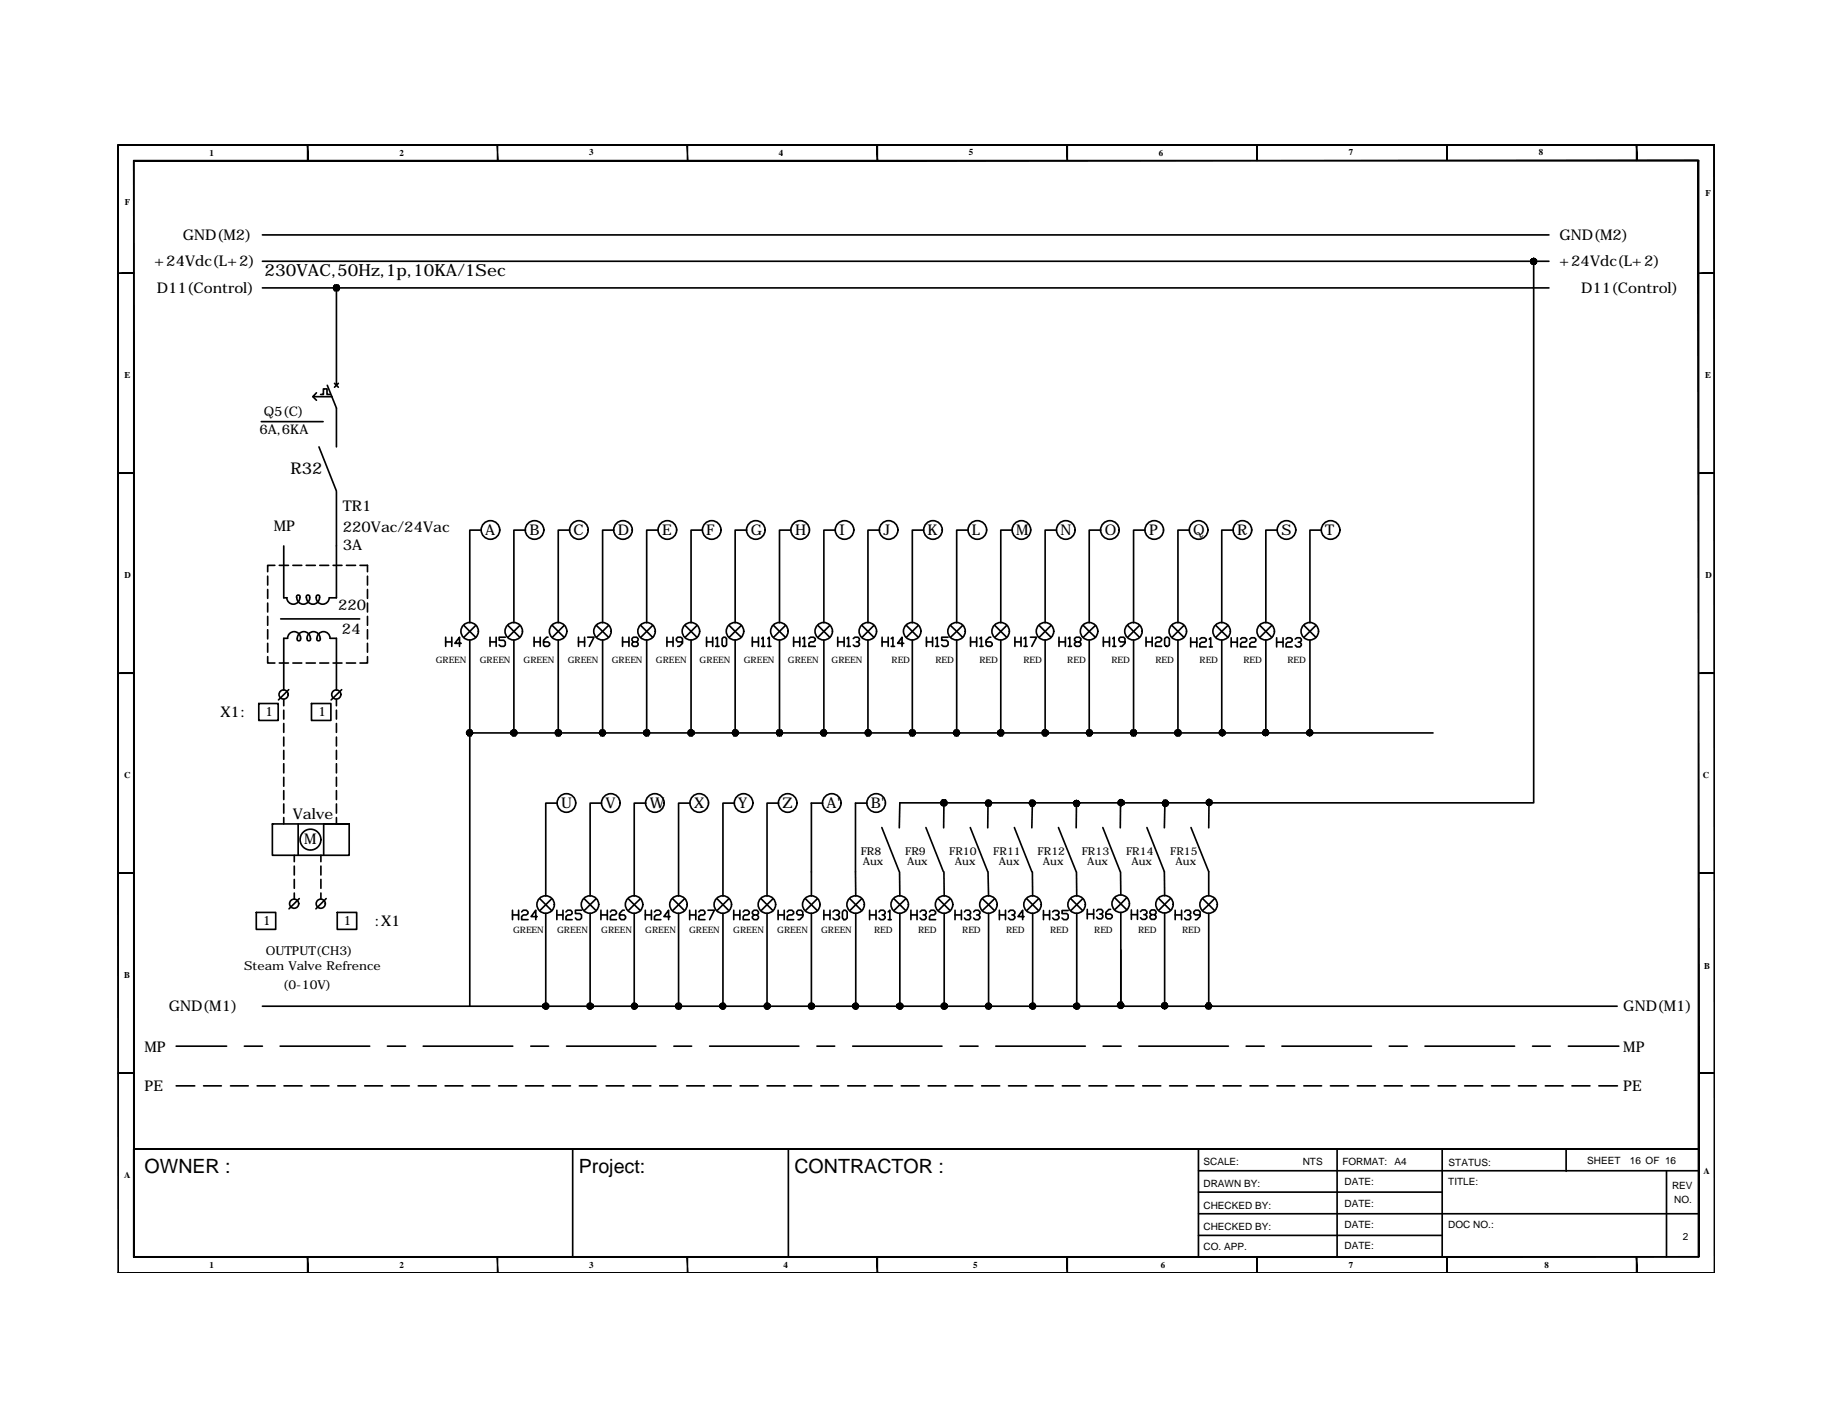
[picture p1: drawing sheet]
<svg xmlns="http://www.w3.org/2000/svg" width="279mm" height="216mm" viewBox="0 0 279 216" stroke-linecap="round" stroke-linejoin="round" font-family="sans-serif">
<defs><g id="words">
<g font-size="4.4">
<text x="67" y="99.8">H4</text>
<text x="74.1" y="99.8">H5</text>
<text x="80.8" y="99.8">H6</text>
<text x="87.5" y="99.8">H7</text>
<text x="94.2" y="99.8">H8</text>
<text x="100.9" y="99.8">H9</text>
<text x="106.9" y="99.8">H10</text>
<text x="113.9" y="99.8">H11</text>
<text x="120.3" y="99.8">H12</text>
<text x="127" y="99.8">H13</text>
<text x="133.7" y="99.8">H14</text>
<text x="140.4" y="99.8">H15</text>
<text x="147.5" y="99.8">H16</text>
<text x="154.2" y="99.8">H17</text>
<text x="160.9" y="99.8">H18</text>
<text x="167.6" y="99.8">H19</text>
<text x="173.9" y="99.8">H20</text>
<text x="181" y="99.8">H21</text>
<text x="187" y="99.8">H22</text>
<text x="194" y="99.8">H23</text>
<text x="77.3" y="141.5">H24</text>
<text x="84" y="141.5">H25</text>
<text x="91" y="141.5">H26</text>
<text x="97.7" y="141.5">H24</text>
<text x="104.4" y="141.5">H27</text>
<text x="111.1" y="141.5">H28</text>
<text x="117.8" y="141.5">H29</text>
<text x="124.9" y="141.5">H30</text>
<text x="131.9" y="141.5">H31</text>
<text x="138.3" y="141.5">H32</text>
<text x="145" y="141.5">H33</text>
<text x="151.7" y="141.5">H34</text>
<text x="158.4" y="141.5">H35</text>
<text x="165.1" y="141.5">H36</text>
<text x="171.8" y="141.5">H38</text>
<text x="178.5" y="141.5">H39</text>
</g>
<g font-size="3">
<text x="22.1" y="179">OWNER :</text>
<text x="88.4" y="179">Project:</text>
<text x="121.3" y="179">CONTRACTOR :</text>
</g>
<text font-size="2.6" x="40.4" y="42.1">230VAC,50Hz,1p,10KA/1Sec</text>
<text font-size="2.5" x="44.3" y="72.3">R32</text>
<g font-size="2.3">
<text x="23.6" y="40.6">+24Vdc(L+2)</text>
<text x="27.9" y="36.6">GND(M2)</text>
<text x="238.1" y="40.6">+24Vdc(L+2)</text>
<text x="238.1" y="36.6">GND(M2)</text>
<text x="23.9" y="44.6">D11(Control)</text>
<text x="241.4" y="44.6">D11(Control)</text>
<text x="41.8" y="81.1">MP</text>
<text x="52.3" y="81.1">220Vac/24Vac</text>
<text x="52.3" y="84">3A</text>
<text x="52.3" y="78">TR1</text>
<text x="74.1" y="81.6">A</text>
<text x="80.8" y="81.6">B</text>
<text x="87.6" y="81.6">C</text>
<text x="94.3" y="81.6">D</text>
<text x="101.1" y="81.6">E</text>
<text x="107.8" y="81.6">F</text>
<text x="114.6" y="81.6">G</text>
<text x="121.4" y="81.6">H</text>
<text x="128.1" y="81.6">I</text>
<text x="134.9" y="81.6">J</text>
<text x="141.6" y="81.6">K</text>
<text x="148.4" y="81.6">L</text>
<text x="155.2" y="81.6">M</text>
<text x="161.9" y="81.6">N</text>
<text x="168.7" y="81.6">O</text>
<text x="175.4" y="81.6">P</text>
<text x="182.2" y="81.6">Q</text>
<text x="188.9" y="81.6">R</text>
<text x="195.6" y="81.6">S</text>
<text x="202.3" y="81.6">T</text>
<text x="51.6" y="93.1">220</text>
<text x="52.2" y="96.8">24</text>
<text x="33.7" y="109.3">X1:</text>
<text x="44.7" y="125">Valve</text>
<text x="85.7" y="123.3">U</text>
<text x="92.4" y="123.3">V</text>
<text x="99.2" y="123.3">W</text>
<text x="106" y="123.3">X</text>
<text x="112.7" y="123.3">Y</text>
<text x="119.5" y="123.3">Z</text>
<text x="126.2" y="123.3">A'</text>
<text x="132.9" y="123.3">B'</text>
<text x="46.5" y="128.8">M</text>
<text x="57.2" y="141.3">:X1</text>
<text x="25.8" y="154.2">GND(M1)</text>
<text x="247.8" y="154.2">GND(M1)</text>
<text x="22.1" y="160.5">MP</text>
<text x="247.8" y="160.5">MP</text>
<text x="22.1" y="166.5">PE</text>
<text x="247.8" y="166.5">PE</text>
</g>
<g font-size="2">
<text x="40.3" y="63.4">Q5(C)</text>
<text x="39.6" y="66.2">6A,6KA</text>
<text x="40.5" y="109.3">1</text>
<text x="48.6" y="109.3">1</text>
<text x="40.1" y="141.2">1</text>
<text x="52.5" y="141.2">1</text>
</g>
<g font-size="1.9">
<text x="37.3" y="148.1">Steam Valve Refrence</text>
<text x="40.6" y="145.7">OUTPUT(CH3)</text>
<text x="43.2" y="150.9">(0-10V)</text>
</g>
<g font-size="1.7">
<text x="131.4" y="130.4">FR8</text>
<text x="131.7" y="132">Aux</text>
<text x="138.2" y="130.4">FR9</text>
<text x="138.5" y="132">Aux</text>
<text x="144.9" y="130.4">FR10</text>
<text x="145.8" y="132">Aux</text>
<text x="151.7" y="130.4">FR11</text>
<text x="152.5" y="132">Aux</text>
<text x="158.4" y="130.4">FR12</text>
<text x="159.2" y="132">Aux</text>
<text x="165.2" y="130.4">FR13</text>
<text x="166" y="132">Aux</text>
<text x="171.9" y="130.4">FR14</text>
<text x="172.7" y="132">Aux</text>
<text x="178.7" y="130.4">FR15</text>
<text x="179.5" y="132">Aux</text>
</g>
<g font-size="1.5">
<text x="183.7" y="177.8">SCALE:</text>
<text x="198.9" y="177.8">NTS</text>
<text x="204.9" y="177.8">FORMAT:</text>
<text x="212.9" y="177.8">A4</text>
<text x="221.2" y="177.9">STATUS:</text>
<text x="242.3" y="177.7">SHEET</text>
<text x="248.8" y="177.7">16 OF 16</text>
<text x="183.7" y="184.4">CHECKED BY:</text>
<text x="183.7" y="181">DRAWN BY:</text>
<text x="205.3" y="184.1">DATE:</text>
<text x="205.3" y="180.8">DATE:</text>
<text x="221.1" y="180.8">TITLE:</text>
<text x="255.3" y="181.4">REV</text>
<text x="255.6" y="183.5">NO.</text>
<text x="183.7" y="190.7">CO. APP.</text>
<text x="183.7" y="187.6">CHECKED BY:</text>
<text x="205.3" y="190.6">DATE:</text>
<text x="205.3" y="187.4">DATE:</text>
<text x="221.1" y="187.4">DOC NO.:</text>
<text x="256.9" y="189.2">2</text>
</g>
<g font-size="1.4">
<text x="32" y="23.7">1</text>
<text x="61" y="23.7">2</text>
<text x="90" y="23.7">3</text>
<text x="118.9" y="23.7">4</text>
<text x="147.9" y="23.7">5</text>
<text x="176.9" y="23.7">6</text>
<text x="205.9" y="23.7">7</text>
<text x="234.9" y="23.7">8</text>
<text x="260.4" y="29.9">F</text>
<text x="19.1" y="31.3">F</text>
<text x="19" y="57.7">E</text>
<text x="260.3" y="57.7">E</text>
<text x="19" y="88.2">D</text>
<text x="260.4" y="88.2">D</text>
<text x="66.5" y="101.2">GREEN</text>
<text x="73.3" y="101.2">GREEN</text>
<text x="79.9" y="101.2">GREEN</text>
<text x="86.7" y="101.2">GREEN</text>
<text x="93.4" y="101.2">GREEN</text>
<text x="100.1" y="101.2">GREEN</text>
<text x="106.8" y="101.2">GREEN</text>
<text x="113.6" y="101.2">GREEN</text>
<text x="120.3" y="101.2">GREEN</text>
<text x="127" y="101.2">GREEN</text>
<text x="136.1" y="101.2">RED</text>
<text x="142.8" y="101.2">RED</text>
<text x="149.5" y="101.2">RED</text>
<text x="156.3" y="101.2">RED</text>
<text x="163" y="101.2">RED</text>
<text x="169.7" y="101.2">RED</text>
<text x="176.4" y="101.2">RED</text>
<text x="183.1" y="101.2">RED</text>
<text x="189.8" y="101.2">RED</text>
<text x="196.6" y="101.2">RED</text>
<text x="18.9" y="118.7">C</text>
<text x="260" y="118.7">C</text>
<text x="78.3" y="142.4">GREEN</text>
<text x="85.1" y="142.4">GREEN</text>
<text x="91.8" y="142.4">GREEN</text>
<text x="98.5" y="142.4">GREEN</text>
<text x="105.2" y="142.4">GREEN</text>
<text x="111.9" y="142.4">GREEN</text>
<text x="118.7" y="142.4">GREEN</text>
<text x="125.4" y="142.4">GREEN</text>
<text x="133.4" y="142.4">RED</text>
<text x="140.2" y="142.4">RED</text>
<text x="146.9" y="142.4">RED</text>
<text x="153.6" y="142.4">RED</text>
<text x="160.3" y="142.4">RED</text>
<text x="167.1" y="142.4">RED</text>
<text x="173.8" y="142.4">RED</text>
<text x="180.5" y="142.4">RED</text>
<text x="18.9" y="149.2">B</text>
<text x="260.2" y="147.9">B</text>
<text x="18.9" y="179.7">A</text>
<text x="260.1" y="179.1">A</text>
<text x="32" y="193.4">1</text>
<text x="61" y="193.4">2</text>
<text x="90" y="193.4">3</text>
<text x="119.6" y="193.4">4</text>
<text x="148.6" y="193.4">5</text>
<text x="177.2" y="193.4">6</text>
<text x="205.9" y="193.4">7</text>
<text x="235.8" y="193.4">8</text>
</g>
</g></defs>
<!-- layer: SYMBOL -->
<g fill="none" stroke="#000" stroke-width=".25">
<path d="M48.3 59.9l-.5 .6h2.9M50 58.8l1.4 3.5M51.1 58.5l.6 .6M51.4 43.9v14.9M51.7 58.5l-.6 .6M39.9 64.3h9.4M47.8 60.5l.5 .6M48.7 68.2l2.7 6.7M49 60.2h.4v-.9h.5v.9h.5M134.6 126.3l2.7 6.7M141.4 126.3l2.6 6.7M148.1 126.3l2.7 6.7"/>
<path d="M154.9 126.3l2.6 6.7M161.6 126.3l2.7 6.7M168.4 126.3l2.6 6.7M175.1 126.3l2.7 6.7M181.8 126.3l2.7 6.7"/>
</g>
<!-- layer: 0 -->
<g fill="none" stroke="#000" stroke-width=".25">
<path d="M40.1 39.9h196.4M40.1 35.8h196.4M234.2 39.9v82.6h-96.8l-.1 3.8M40.1 43.9h196.4M51.4 62.3v5.9M51.4 75v16.2h-1.1M40.9 87.9v1.4M40.9 89.9v1.4M40.9 92v1.4M40.9 94.1v1.3M40.9 96.1v1.4M40.9 98.2v1.3"/>
<path d="M42 86.3h-1.1v.9M42.6 86.3h1.4M42.9 94.4h12M43.3 83.3v7.9h.5M43.8 91.2a.99 .99 0 0 0 1 1 .99 .99 0 0 0 1-1M43.9 97.4a.99 .99 0 0 1 1-1 .99 .99 0 0 1 1 1M43.9 97.4h-.6v7.9M44.7 86.3h1.4M45.8 91.2l-.1-.3h-.3a.98 .98 0 0 0 .9 1.3 .98 .98 0 0 0 .9-1.3h-.3a.99 .99 0 0 0 .9 1.3 .99 .99 0 0 0 .9-1.3h-.3a.98 .98 0 0 0 .7 1.3 .98 .98 0 0 0 1.2-1M46.8 86.3h1.3M46.9 97.4a.99 .99 0 0 1 1-1 .99 .99 0 0 1 1 1M46.9 97.4l.1 .3 .2 .1 .1-.1 .1-.3"/>
<path d="M47.4 97.4a.99 .99 0 0 0-1.2-1 .99 .99 0 0 0-.7 1.3h.3l.1-.3M48.8 86.3h1.4M50.4 97.4h1v7.9M50.4 97.4a.99 .99 0 0 0-1.2-1 .99 .99 0 0 0-.7 1.3h.3l.1-.3M50.9 86.3h1.3M52.9 86.3h1.4M55 86.3h1.1v.9M56.1 87.9v1.4M56.1 89.9v1.4M56.1 92v1.4M56.1 94.1v1.3M56.1 96.1v1.4"/>
<path d="M56.1 98.2v1.3M71.7 97.6v14.2M73.5 80.9h-1.8v14.1M78.5 97.6v14.2M80.2 80.9h-1.7v14.1M85.2 97.6v14.2M87 80.9h-1.8v14.1M92 97.6v14.2M93.7 80.9h-1.7v14.1M98.7 97.6v14.2M100.5 80.9h-1.8v14.1M105.5 97.6v14.2"/>
<path d="M107.2 80.9h-1.7v14.1M112.2 97.6v14.2M114 80.9h-1.8v14.1M119 97.6v14.2M120.7 80.9h-1.7v14.1M125.8 97.6v14.2M127.5 80.9h-1.7v14.1M132.5 97.6v14.2M134.3 80.9h-1.8v14.1M139.3 97.6v14.2M141 80.9h-1.7v14.1M146.1 97.6v14.2"/>
<path d="M147.8 80.9h-1.7v14.1M152.8 97.6v14.2M154.6 80.9h-1.8v14.1M159.6 97.6v14.2M161.3 80.9h-1.7v14.1M166.3 97.6v14.2M168.1 80.9h-1.8v14.1M173.1 97.6v14.2M174.8 80.9h-1.7v14.1M179.8 97.6v14.2M181.6 80.9h-1.8v14.1M186.5 97.6v14.2"/>
<path d="M188.3 80.9h-1.8v14.1M193.3 97.6v14.2M195 80.9h-1.7v14.1M200 97.6v14.2M201.7 80.9h-1.7v14.1M39.5 107.3h3v2.6h-3zM40.9 100.2v1h1.1M42.6 101.2h1.4M43.3 106.7v1M43.3 108.4v1.3M43.3 110.4v1.3M43.3 112.5v1.3"/>
<path d="M43.3 114.5v1.4M43.3 116.5v1.4M43.3 118.6v1.4M44.1 105.2l-1.6 1.6M44.7 101.2h1.4M46.8 101.2h1.3M47.6 107.3h2.9v2.6h-2.9zM48.8 101.2h1.4M50.9 101.2h1.3M51.4 106.7v1M51.4 108.4v1.3M51.4 110.4v1.3"/>
<path d="M51.4 112.5v1.3M51.4 114.5v1.4M51.4 116.5v1.4M51.4 118.6v1.4M52.2 105.2l-1.6 1.6M52.9 101.2h1.4M56.1 100.2v1h-1.1M218.8 111.8h-147.1v41.7M39.1 139.2h3v2.6h-3zM41.6 125.7h11.7v4.8h-11.7zM43.3 120.6v1.4M43.3 122.7v1.4"/>
<path d="M43.3 124.7v1M44.9 130.5v1M44.9 132.2v1.3M44.9 134.2v1.3M44.9 136.3v.9M45.5 125.7v4.8M45.7 137.1l-1.6 1.6M49 130.5v1M49 132.2v1.3M49 134.2v1.3M49 136.3v.9M49.8 137.1l-1.6 1.6"/>
<path d="M51.4 124.7v1h1.9h-3.9v4.8M51.4 120.6v1.4M51.4 122.7v1.4M51.5 139.2h3v2.6h-3zM83.3 139.3v14.2M85.1 122.5h-1.8v14.2M90.1 139.3v14.2M91.8 122.5h-1.7v14.2M96.8 139.3v14.2M98.6 122.5h-1.8v14.2M103.6 139.3v14.2M105.3 122.5h-1.7v14.2"/>
<path d="M110.4 139.3v14.2M112.1 122.5h-1.7v14.2M117.1 139.3v14.2M118.9 122.5h-1.8v14.2M123.8 122.5h1.8M123.9 122.5v14.2M123.9 139.3v14.2M130.7 139.3v14.2M132.3 122.5h-1.7l.1 14.2M137.3 133l.1 3.7M137.4 139.3v14.2M144.1 133l.1 3.7"/>
<path d="M144.1 122.5v3.8M144.2 139.3v14.2M150.8 133l.1 3.7M150.8 122.5v3.8M150.9 139.3v14.2M157.6 133l.1 3.7M157.6 122.5l-.1 3.8M157.7 139.3v14.2M164.4 133v3.7M164.4 122.5l-.1 3.8M164.4 139.3v14.2M171.1 133v3.6"/>
<path d="M171.1 122.5l-.1 3.8M171.1 139.2v14.5M177.8 133v3.7M177.8 139.3v14.2M177.9 122.5l-.1 3.8M184.5 133v3.7M184.5 139.3v14.2M184.6 122.5l-.1 3.8M26.9 159.6h7.7M37.3 159.6h2.8M40.1 153.5h206.8M42.8 159.6h13.6"/>
<path d="M59.2 159.6h2.7M64.6 159.6h13.7M81 159.6h2.7M86.5 159.6h13.6M102.9 159.6h2.7M108.3 159.6h13.7M124.7 159.6h2.7M130.2 159.6h13.6M146.6 159.6h2.7M152 159.6h13.7M168.4 159.6h2.8M173.9 159.6h13.7"/>
<path d="M190.3 159.6h2.7M195.7 159.6h13.7M212.1 159.6h2.8M217.6 159.6h13.6M234 159.6h2.7M239.5 159.6h7.7M26.9 165.7h2.8M31.1 165.7h2.7M35.2 165.7h2.7M39.3 165.7h2.7M43.4 165.7h2.7M47.5 165.7h2.7"/>
<path d="M51.6 165.7h2.7M55.7 165.7h2.7M59.7 165.7h2.8M63.9 165.7h2.7M68 165.7h2.7M72.1 165.7h2.7M76.1 165.7h2.8M80.2 165.7h2.8M84.3 165.7h2.8M87.4 175.3v16.4M88.4 165.7h2.8M92.6 165.7h2.7"/>
<path d="M96.6 165.7h2.8M100.7 165.7h2.8M104.8 165.7h2.7M108.9 165.7h2.7M113 165.7h2.8M117.1 165.7h2.8M120.4 175.3v16.4M121.2 165.7h2.7M125.3 165.7h2.7M129.4 165.7h2.7M133.5 165.7h2.7M137.6 165.7h2.7"/>
<path d="M141.7 165.7h2.7M145.8 165.7h2.7M149.9 165.7h2.7M154 165.7h2.7M158.1 165.7h2.7M162.2 165.7h2.7M166.3 165.7h2.7M170.4 165.7h2.7M174.5 165.7h2.7M178.6 165.7h2.7M182.7 165.7h2.7M186.7 165.7h2.8"/>
<path d="M190.9 165.7h2.7M195 165.7h2.7M199.1 165.7h2.7M203.1 165.7h2.8M204.1 175.3v16.5M207.2 165.7h2.8M211.3 165.7h2.8M215.4 165.7h2.8M219.6 165.7h2.7M220.2 175.3v16.5M223.6 165.7h2.8M227.7 165.7h2.8"/>
<path d="M231.8 165.7h2.7M235.9 165.7h2.7M239.1 175.4v3.3M240 165.7h2.8M244.1 165.7h2.8M254.4 178.6v13.2"/>
<circle cx="74.9" cy="80.9" r="1.42"/>
<circle cx="81.6" cy="80.9" r="1.42"/>
<circle cx="88.4" cy="80.9" r="1.42"/>
<circle cx="95.1" cy="80.9" r="1.42"/>
<circle cx="101.9" cy="80.9" r="1.42"/>
<circle cx="108.7" cy="80.9" r="1.42"/>
<circle cx="115.4" cy="80.9" r="1.42"/>
<circle cx="122.2" cy="80.9" r="1.42"/>
<circle cx="128.9" cy="80.9" r="1.42"/>
<circle cx="135.7" cy="80.9" r="1.42"/>
<circle cx="142.4" cy="80.9" r="1.42"/>
<circle cx="149.2" cy="80.9" r="1.42"/>
<circle cx="155.9" cy="80.9" r="1.42"/>
<circle cx="162.7" cy="80.9" r="1.42"/>
<circle cx="169.5" cy="80.9" r="1.42"/>
<circle cx="176.2" cy="80.9" r="1.42"/>
<circle cx="183" cy="80.9" r="1.42"/>
<circle cx="186.5" cy="96.3" r="1.33"/>
<circle cx="189.7" cy="80.9" r="1.42"/>
<circle cx="193.2" cy="96.3" r="1.33"/>
<circle cx="196.4" cy="80.9" r="1.42"/>
<circle cx="203.2" cy="80.9" r="1.42"/>
<circle cx="43.3" cy="106" r=".7"/>
<circle cx="51.3" cy="106" r=".7"/>
<circle cx="44.9" cy="137.9" r=".7"/>
<circle cx="47.4" cy="128.1" r="1.59"/>
<circle cx="49" cy="137.9" r=".7"/>
<circle cx="86.5" cy="122.5" r="1.42"/>
<circle cx="93.3" cy="122.5" r="1.42"/>
<circle cx="100" cy="122.5" r="1.42"/>
<circle cx="103.6" cy="138" r="1.33"/>
<circle cx="106.8" cy="122.5" r="1.42"/>
<circle cx="113.5" cy="122.5" r="1.42"/>
<circle cx="120.3" cy="122.5" r="1.42"/>
<circle cx="127" cy="122.5" r="1.42"/>
<circle cx="133.8" cy="122.5" r="1.42"/>
</g>
<g fill="#000" stroke="#000" stroke-width=".15">
<path d="M233.7 39.9v.2l.5-.2zM233.7 40.1l.5-.2-.3 .4zM234.2 39.9l-.3 .4 .3 .1z"/>
<path d="M233.7 39.9v.2l.5-.2zM233.7 40.1l.5-.2-.3 .4zM234.2 39.9l-.3 .4 .3 .1z"/>
<path d="M233.8 39.9l.1 .2 .3-.2zM233.9 40.1l.3-.2-.2 .3zM234.2 39.9l-.2 .3h.2z"/>
<path d="M233.8 39.9l.1 .2 .3-.2zM233.9 40.1l.3-.2-.2 .3zM234.2 39.9l-.2 .3h.2z"/>
<path d="M234 39.6l.2 .3v-.4zM234 39.6l.2 .3-.3-.2zM233.9 39.7l-.1 .2h.4z"/>
<path d="M233.9 39.5l.3 .4v-.5zM233.9 39.5l.3 .4-.5-.2zM233.7 39.7v.2h.5z"/>
<path d="M234 39.6l.2 .3v-.4zM234 39.6l.2 .3-.3-.2zM233.9 39.7l-.1 .2h.4z"/>
<path d="M233.9 39.5l.3 .4v-.5zM233.9 39.5l.3 .4-.5-.2zM233.7 39.7v.2h.5z"/>
<path d="M234.2 39.9h.3v-.2zM234.3 39.6l.2 .1-.3 .2zM234.2 39.5v.4l.1-.3z"/>
<path d="M234.2 39.9h.3v-.2zM234.3 39.6l.2 .1-.3 .2zM234.2 39.5v.4l.1-.3z"/>
<path d="M234.2 39.9h.4v-.2zM234.4 39.5l.2 .2-.4 .2zM234.2 39.4v.5l.2-.4z"/>
<path d="M234.2 39.9h.4v-.2zM234.4 39.5l.2 .2-.4 .2zM234.2 39.4v.5l.2-.4z"/>
<path d="M50.9 43.9v.3l.5-.3zM50.9 44.2l.5-.3-.3 .5zM51.4 43.9l-.3 .5h.3z"/>
<path d="M50.9 43.9v.3l.5-.3zM50.9 44.2l.5-.3-.3 .5zM51.4 43.9l-.3 .5h.3z"/>
<path d="M51 43.9v.2l.4-.2zM51 44.1l.4-.2-.2 .3zM51.4 43.9l-.2 .3 .2 .1z"/>
<path d="M51 43.9v.2l.4-.2zM51 44.1l.4-.2-.2 .3zM51.4 43.9l-.2 .3 .2 .1z"/>
<path d="M51.2 43.6l.2 .3v-.4zM51.2 43.6l.2 .3-.4-.1zM51 43.8v.1h.4z"/>
<path d="M51.4 43.9v.4l.1-.1zM51.4 43.9l.3 .2-.2 .1zM51.4 43.9l.3 .2v-.2z"/>
<path d="M51.1 43.5l.3 .4v-.4zM51.1 43.5l.3 .4-.5-.2zM50.9 43.7v.2h.5z"/>
<path d="M51.4 43.9v.5h.2zM51.4 43.9l.4 .3-.2 .2zM51.4 43.9l.4 .3v-.3z"/>
<path d="M51.2 43.6l.2 .3v-.4zM51.2 43.6l.2 .3-.4-.1zM51 43.8v.1h.4z"/>
<path d="M51.4 43.9v.4l.1-.1zM51.4 43.9l.3 .2-.2 .1zM51.4 43.9l.3 .2v-.2z"/>
<path d="M51.1 43.5l.3 .4v-.4zM51.1 43.5l.3 .4-.5-.2zM50.9 43.7v.2h.5z"/>
<path d="M51.4 43.9v.5h.2zM51.4 43.9l.4 .3-.2 .2zM51.4 43.9l.4 .3v-.3z"/>
<path d="M51.4 43.9h.3v-.1zM51.5 43.6l.2 .2-.3 .1zM51.4 43.5v.4l.1-.3z"/>
<path d="M51.4 43.9h.3v-.1zM51.5 43.6l.2 .2-.3 .1zM51.4 43.5v.4l.1-.3z"/>
<path d="M51.4 43.9h.4v-.2zM51.6 43.5l.2 .2-.4 .2zM51.4 43.5v.4l.2-.4z"/>
<path d="M51.4 43.9h.4v-.2zM51.6 43.5l.2 .2-.4 .2zM51.4 43.5v.4l.2-.4z"/>
<path d="M234.2 39.9v.3h.1zM234.2 39.9l.3 .2-.2 .1zM234.2 39.9l.3 .2v-.2z"/>
<path d="M234.2 39.9v.5l.2-.1zM234.2 39.9l.4 .2-.2 .2zM234.2 39.9l.4 .2v-.2z"/>
<path d="M234.2 39.9v.3h.1zM234.2 39.9l.3 .2-.2 .1zM234.2 39.9l.3 .2v-.2z"/>
<path d="M234.2 39.9v.5l.2-.1zM234.2 39.9l.4 .2-.2 .2zM234.2 39.9l.4 .2v-.2z"/>
<path d="M71.2 111.8l.1 .2 .4-.2zM71.3 112l.4-.2-.2 .5zM71.7 111.8l-.2 .5h.2z"/>
<path d="M71.2 111.8l.1 .2 .4-.2zM71.3 112l.4-.2-.2 .5zM71.7 111.8l-.2 .5h.2z"/>
<path d="M71.3 111.8l.1 .2 .3-.2zM71.4 112l.3-.2-.2 .3zM71.7 111.8l-.2 .3 .2 .1z"/>
<path d="M71.3 111.8l.1 .2 .3-.2zM71.4 112l.3-.2-.2 .3zM71.7 111.8l-.2 .3 .2 .1z"/>
<path d="M71.5 111.5l.2 .3v-.4zM71.5 111.5l.2 .3-.3-.1zM71.4 111.7l-.1 .1h.4z"/>
<path d="M71.7 111.8v.4l.2-.1zM71.7 111.8l.3 .2-.1 .1zM71.7 111.8l.3 .2 .1-.2z"/>
<path d="M71.5 111.4l.2 .4v-.4zM71.5 111.4l.2 .4-.4-.2zM71.3 111.6l-.1 .2h.5z"/>
<path d="M71.7 111.8v.5h.2zM71.7 111.8l.4 .2-.2 .3zM71.7 111.8l.4 .2 .1-.2z"/>
<path d="M71.5 111.5l.2 .3v-.4zM71.5 111.5l.2 .3-.3-.1zM71.4 111.7l-.1 .1h.4z"/>
<path d="M71.7 111.8v.4l.2-.1zM71.7 111.8l.3 .2-.1 .1zM71.7 111.8l.3 .2 .1-.2z"/>
<path d="M71.5 111.4l.2 .4v-.4zM71.5 111.4l.2 .4-.4-.2zM71.3 111.6l-.1 .2h.5z"/>
<path d="M71.7 111.8v.5h.2zM71.7 111.8l.4 .2-.2 .3zM71.7 111.8l.4 .2 .1-.2z"/>
<path d="M71.7 111.8h.4l-.1-.1zM71.9 111.5l.1 .2-.3 .1zM71.7 111.4v.4l.2-.3z"/>
<path d="M71.7 111.8h.4l-.1-.1zM71.9 111.5l.1 .2-.3 .1zM71.7 111.4v.4l.2-.3z"/>
<path d="M71.7 111.8h.5l-.1-.2zM71.9 111.4l.2 .2-.4 .2zM71.7 111.4v.4l.2-.4z"/>
<path d="M71.7 111.8h.5l-.1-.2zM71.9 111.4l.2 .2-.4 .2zM71.7 111.4v.4l.2-.4z"/>
<path d="M78 111.8v.2l.5-.2zM78 112l.5-.2-.3 .5zM78.5 111.8l-.3 .5h.3z"/>
<path d="M78 111.8v.2l.5-.2zM78 112l.5-.2-.3 .5zM78.5 111.8l-.3 .5h.3z"/>
<path d="M78.1 111.8l.1 .2 .3-.2zM78.2 112l.3-.2-.2 .3zM78.5 111.8l-.2 .3 .2 .1z"/>
<path d="M78.1 111.8l.1 .2 .3-.2zM78.2 112l.3-.2-.2 .3zM78.5 111.8l-.2 .3 .2 .1z"/>
<path d="M78.3 111.5l.2 .3v-.4zM78.3 111.5l.2 .3-.3-.1zM78.2 111.7l-.1 .1h.4z"/>
<path d="M78.5 111.8v.4l.2-.1zM78.5 111.8l.3 .2-.1 .1zM78.5 111.8l.3 .2v-.2z"/>
<path d="M78.2 111.4l.3 .4v-.4zM78 111.6l.2-.2 .3 .4zM78 111.6v.2h.5z"/>
<path d="M78.5 111.8v.5h.2zM78.5 111.8l.4 .2-.2 .3zM78.5 111.8l.4 .2 .1-.2z"/>
<path d="M78.3 111.5l.2 .3v-.4zM78.3 111.5l.2 .3-.3-.1zM78.2 111.7l-.1 .1h.4z"/>
<path d="M78.5 111.8v.4l.2-.1zM78.5 111.8l.3 .2-.1 .1zM78.5 111.8l.3 .2v-.2z"/>
<path d="M78.2 111.4l.3 .4v-.4zM78 111.6l.2-.2 .3 .4zM78 111.6v.2h.5z"/>
<path d="M78.5 111.8v.5h.2zM78.5 111.8l.4 .2-.2 .3zM78.5 111.8l.4 .2 .1-.2z"/>
<path d="M78.5 111.8h.3v-.1zM78.7 111.5l.1 .2-.3 .1zM78.5 111.4v.4l.2-.3z"/>
<path d="M78.5 111.8h.3v-.1zM78.7 111.5l.1 .2-.3 .1zM78.5 111.4v.4l.2-.3z"/>
<path d="M78.5 111.8h.5l-.1-.2zM78.7 111.4l.2 .2-.4 .2zM78.5 111.4v.4l.2-.4z"/>
<path d="M78.5 111.8h.5l-.1-.2zM78.7 111.4l.2 .2-.4 .2zM78.5 111.4v.4l.2-.4z"/>
<path d="M84.8 111.8v.2l.4-.2zM84.8 112l.4-.2-.2 .5zM85.2 111.8l-.2 .5h.2z"/>
<path d="M84.8 111.8v.2l.4-.2zM84.8 112l.4-.2-.2 .5zM85.2 111.8l-.2 .5h.2z"/>
<path d="M84.9 111.8v.2l.3-.2zM84.9 112l.3-.2-.1 .3zM85.2 111.8l-.1 .3 .1 .1z"/>
<path d="M84.9 111.8v.2l.3-.2zM84.9 112l.3-.2-.1 .3zM85.2 111.8l-.1 .3 .1 .1z"/>
<path d="M85.1 111.5l.1 .3v-.4zM85.1 111.5l.1 .3-.3-.1zM84.9 111.7v.1h.3z"/>
<path d="M85.2 111.8v.4l.2-.1zM85.2 111.8l.3 .2-.1 .1zM85.2 111.8l.3 .2 .1-.2z"/>
<path d="M85 111.4l.2 .4v-.4zM85 111.4l.2 .4-.4-.2zM84.8 111.6v.2h.4z"/>
<path d="M85.2 111.8v.5h.3zM85.2 111.8l.5 .2-.2 .3zM85.2 111.8l.5 .2v-.2z"/>
<path d="M85.1 111.5l.1 .3v-.4zM85.1 111.5l.1 .3-.3-.1zM84.9 111.7v.1h.3z"/>
<path d="M85.2 111.8v.4l.2-.1zM85.2 111.8l.3 .2-.1 .1zM85.2 111.8l.3 .2 .1-.2z"/>
<path d="M85 111.4l.2 .4v-.4zM85 111.4l.2 .4-.4-.2zM84.8 111.6v.2h.4z"/>
<path d="M85.2 111.8v.5h.3zM85.2 111.8l.5 .2-.2 .3zM85.2 111.8l.5 .2v-.2z"/>
<path d="M85.2 111.8h.4l-.1-.1zM85.4 111.5l.1 .2-.3 .1zM85.2 111.4v.4l.2-.3z"/>
<path d="M85.2 111.8h.4l-.1-.1zM85.4 111.5l.1 .2-.3 .1zM85.2 111.4v.4l.2-.3z"/>
<path d="M85.2 111.8h.5v-.2zM85.5 111.4l.2 .2-.5 .2zM85.2 111.4v.4l.3-.4z"/>
<path d="M85.2 111.8h.5v-.2zM85.5 111.4l.2 .2-.5 .2zM85.2 111.4v.4l.3-.4z"/>
<path d="M91.5 111.8l.1 .2 .4-.2zM91.6 112l.4-.2-.2 .5zM92 111.8l-.2 .5h.2z"/>
<path d="M91.5 111.8l.1 .2 .4-.2zM91.6 112l.4-.2-.2 .5zM92 111.8l-.2 .5h.2z"/>
<path d="M91.6 111.8l.1 .2 .3-.2zM91.7 112l.3-.2-.2 .3zM92 111.8l-.2 .3 .2 .1z"/>
<path d="M91.6 111.8l.1 .2 .3-.2zM91.7 112l.3-.2-.2 .3zM92 111.8l-.2 .3 .2 .1z"/>
<path d="M91.8 111.5l.2 .3v-.4zM91.8 111.5l.2 .3-.3-.1zM91.7 111.7l-.1 .1h.4z"/>
<path d="M92 111.8v.4l.2-.1zM92 111.8l.3 .2-.1 .1zM92 111.8l.3 .2v-.2z"/>
<path d="M91.8 111.4l.2 .4v-.4zM91.8 111.4l.2 .4-.4-.2zM91.6 111.6l-.1 .2h.5z"/>
<path d="M92 111.8v.5h.2zM92 111.8l.4 .2-.2 .3zM92 111.8l.4 .2 .1-.2z"/>
<path d="M91.8 111.5l.2 .3v-.4zM91.8 111.5l.2 .3-.3-.1zM91.7 111.7l-.1 .1h.4z"/>
<path d="M92 111.8v.4l.2-.1zM92 111.8l.3 .2-.1 .1zM92 111.8l.3 .2v-.2z"/>
<path d="M91.8 111.4l.2 .4v-.4zM91.8 111.4l.2 .4-.4-.2zM91.6 111.6l-.1 .2h.5z"/>
<path d="M92 111.8v.5h.2zM92 111.8l.4 .2-.2 .3zM92 111.8l.4 .2 .1-.2z"/>
<path d="M92 111.8h.3v-.1zM92.2 111.5l.1 .2-.3 .1zM92 111.4v.4l.2-.3z"/>
<path d="M92 111.8h.3v-.1zM92.2 111.5l.1 .2-.3 .1zM92 111.4v.4l.2-.3z"/>
<path d="M92 111.8h.5l-.1-.2zM92.2 111.4l.2 .2-.4 .2zM92 111.4v.4l.2-.4z"/>
<path d="M92 111.8h.5l-.1-.2zM92.2 111.4l.2 .2-.4 .2zM92 111.4v.4l.2-.4z"/>
<path d="M98.3 111.8v.2l.4-.2zM98.3 112l.4-.2-.2 .5zM98.7 111.8l-.2 .5h.2z"/>
<path d="M98.3 111.8v.2l.4-.2zM98.3 112l.4-.2-.2 .5zM98.7 111.8l-.2 .5h.2z"/>
<path d="M98.4 111.8v.2l.3-.2zM98.4 112l.3-.2-.1 .3zM98.7 111.8l-.1 .3 .1 .1z"/>
<path d="M98.4 111.8v.2l.3-.2zM98.4 112l.3-.2-.1 .3zM98.7 111.8l-.1 .3 .1 .1z"/>
<path d="M98.6 111.5l.1 .3v-.4zM98.6 111.5l.1 .3-.3-.1zM98.4 111.7v.1h.3z"/>
<path d="M98.7 111.8v.4l.2-.1zM98.7 111.8l.4 .2-.2 .1zM98.7 111.8l.4 .2v-.2z"/>
<path d="M98.5 111.4l.2 .4v-.4zM98.3 111.6l.2-.2 .2 .4zM98.3 111.6v.2h.4z"/>
<path d="M98.7 111.8v.5h.3zM98.7 111.8l.5 .2-.2 .3zM98.7 111.8l.5 .2v-.2z"/>
<path d="M98.6 111.5l.1 .3v-.4zM98.6 111.5l.1 .3-.3-.1zM98.4 111.7v.1h.3z"/>
<path d="M98.7 111.8v.4l.2-.1zM98.7 111.8l.4 .2-.2 .1zM98.7 111.8l.4 .2v-.2z"/>
<path d="M98.5 111.4l.2 .4v-.4zM98.3 111.6l.2-.2 .2 .4zM98.3 111.6v.2h.4z"/>
<path d="M98.7 111.8v.5h.3zM98.7 111.8l.5 .2-.2 .3zM98.7 111.8l.5 .2v-.2z"/>
<path d="M98.7 111.8h.4v-.1zM98.9 111.5l.2 .2-.4 .1zM98.7 111.4v.4l.2-.3z"/>
<path d="M98.7 111.8h.4v-.1zM98.9 111.5l.2 .2-.4 .1zM98.7 111.4v.4l.2-.3z"/>
<path d="M98.7 111.8h.5v-.2zM99 111.4l.2 .2-.5 .2zM98.7 111.4v.4l.3-.4z"/>
<path d="M98.7 111.8h.5v-.2zM99 111.4l.2 .2-.5 .2zM98.7 111.4v.4l.3-.4z"/>
<path d="M105 111.8l.1 .2 .4-.2zM105.1 112l.4-.2-.2 .5zM105.5 111.8l-.2 .5h.2z"/>
<path d="M105 111.8l.1 .2 .4-.2zM105.1 112l.4-.2-.2 .5zM105.5 111.8l-.2 .5h.2z"/>
<path d="M105.1 111.8l.1 .2 .3-.2zM105.2 112l.3-.2-.2 .3zM105.5 111.8l-.2 .3 .2 .1z"/>
<path d="M105.1 111.8l.1 .2 .3-.2zM105.2 112l.3-.2-.2 .3zM105.5 111.8l-.2 .3 .2 .1z"/>
<path d="M105.3 111.5l.2 .3v-.4zM105.3 111.5l.2 .3-.3-.1zM105.2 111.7l-.1 .1h.4z"/>
<path d="M105.5 111.8v.4l.2-.1zM105.5 111.8l.3 .2-.1 .1zM105.5 111.8l.3 .2v-.2z"/>
<path d="M105.3 111.4l.2 .4v-.4zM105.3 111.4l.2 .4-.4-.2zM105.1 111.6l-.1 .2h.5z"/>
<path d="M105.5 111.8v.5h.2zM105.5 111.8l.4 .2-.2 .3zM105.5 111.8l.4 .2 .1-.2z"/>
<path d="M105.3 111.5l.2 .3v-.4zM105.3 111.5l.2 .3-.3-.1zM105.2 111.7l-.1 .1h.4z"/>
<path d="M105.5 111.8v.4l.2-.1zM105.5 111.8l.3 .2-.1 .1zM105.5 111.8l.3 .2v-.2z"/>
<path d="M105.3 111.4l.2 .4v-.4zM105.3 111.4l.2 .4-.4-.2zM105.1 111.6l-.1 .2h.5z"/>
<path d="M105.5 111.8v.5h.2zM105.5 111.8l.4 .2-.2 .3zM105.5 111.8l.4 .2 .1-.2z"/>
<path d="M105.5 111.8h.3v-.1zM105.7 111.5l.1 .2-.3 .1zM105.5 111.4v.4l.2-.3z"/>
<path d="M105.5 111.8h.3v-.1zM105.7 111.5l.1 .2-.3 .1zM105.5 111.4v.4l.2-.3z"/>
<path d="M105.5 111.8h.5l-.1-.2zM105.7 111.4l.2 .2-.4 .2zM105.5 111.4v.4l.2-.4z"/>
<path d="M105.5 111.8h.5l-.1-.2zM105.7 111.4l.2 .2-.4 .2zM105.5 111.4v.4l.2-.4z"/>
<path d="M111.8 111.8l.1 .2 .3-.2zM111.9 112l.3-.2-.2 .5zM112.2 111.8l-.2 .5h.2z"/>
<path d="M111.8 111.8l.1 .2 .3-.2zM111.9 112l.3-.2-.2 .5zM112.2 111.8l-.2 .5h.2z"/>
<path d="M111.9 111.8v.2l.3-.2zM111.9 112l.3-.2-.1 .3zM112.2 111.8l-.1 .3 .1 .1z"/>
<path d="M111.9 111.8v.2l.3-.2zM111.9 112l.3-.2-.1 .3zM112.2 111.8l-.1 .3 .1 .1z"/>
<path d="M112.1 111.5l.1 .3v-.4zM112.1 111.5l.1 .3-.3-.1zM111.9 111.7v.1h.3z"/>
<path d="M112.2 111.8v.4l.3-.1zM112.2 111.8l.4 .2-.1 .1zM112.2 111.8l.4 .2v-.2z"/>
<path d="M112 111.4l.2 .4v-.4zM112 111.4l.2 .4-.3-.2zM111.9 111.6l-.1 .2h.4z"/>
<path d="M112.2 111.8v.5h.3zM112.2 111.8l.5 .2-.2 .3zM112.2 111.8l.5 .2v-.2z"/>
<path d="M112.1 111.5l.1 .3v-.4zM112.1 111.5l.1 .3-.3-.1zM111.9 111.7v.1h.3z"/>
<path d="M112.2 111.8v.4l.3-.1zM112.2 111.8l.4 .2-.1 .1zM112.2 111.8l.4 .2v-.2z"/>
<path d="M112 111.4l.2 .4v-.4zM112 111.4l.2 .4-.3-.2zM111.9 111.6l-.1 .2h.4z"/>
<path d="M112.2 111.8v.5h.3zM112.2 111.8l.5 .2-.2 .3zM112.2 111.8l.5 .2v-.2z"/>
<path d="M112.2 111.8h.4v-.1zM112.5 111.5l.1 .2-.4 .1zM112.2 111.4v.4l.3-.3z"/>
<path d="M112.2 111.8h.4v-.1zM112.5 111.5l.1 .2-.4 .1zM112.2 111.4v.4l.3-.3z"/>
<path d="M112.2 111.8h.5v-.2zM112.5 111.4l.2 .2-.5 .2zM112.2 111.4v.4l.3-.4z"/>
<path d="M112.2 111.8h.5v-.2zM112.5 111.4l.2 .2-.5 .2zM112.2 111.4v.4l.3-.4z"/>
<path d="M118.5 111.8l.1 .2 .4-.2zM118.6 112l.4-.2-.2 .5zM119 111.8l-.2 .5h.2z"/>
<path d="M118.5 111.8l.1 .2 .4-.2zM118.6 112l.4-.2-.2 .5zM119 111.8l-.2 .5h.2z"/>
<path d="M118.6 111.8l.1 .2 .3-.2zM118.7 112l.3-.2-.2 .3zM119 111.8l-.2 .3 .2 .1z"/>
<path d="M118.6 111.8l.1 .2 .3-.2zM118.7 112l.3-.2-.2 .3zM119 111.8l-.2 .3 .2 .1z"/>
<path d="M118.8 111.5l.2 .3v-.4zM118.8 111.5l.2 .3-.3-.1zM118.7 111.7l-.1 .1h.4z"/>
<path d="M119 111.8v.4l.2-.1zM119 111.8l.4 .2-.2 .1zM119 111.8l.4 .2v-.2z"/>
<path d="M118.8 111.4l.2 .4v-.4zM118.8 111.4l.2 .4-.4-.2zM118.6 111.6l-.1 .2h.5z"/>
<path d="M119 111.8v.5h.3zM119 111.8l.4 .2-.1 .3zM119 111.8l.4 .2 .1-.2z"/>
<path d="M118.8 111.5l.2 .3v-.4zM118.8 111.5l.2 .3-.3-.1zM118.7 111.7l-.1 .1h.4z"/>
<path d="M119 111.8v.4l.2-.1zM119 111.8l.4 .2-.2 .1zM119 111.8l.4 .2v-.2z"/>
<path d="M118.8 111.4l.2 .4v-.4zM118.8 111.4l.2 .4-.4-.2zM118.6 111.6l-.1 .2h.5z"/>
<path d="M119 111.8v.5h.3zM119 111.8l.4 .2-.1 .3zM119 111.8l.4 .2 .1-.2z"/>
<path d="M119 111.8h.4v-.1zM119.2 111.5l.2 .2-.4 .1zM119 111.4v.4l.2-.3z"/>
<path d="M119 111.8h.4v-.1zM119.2 111.5l.2 .2-.4 .1zM119 111.4v.4l.2-.3z"/>
<path d="M119 111.8h.5l-.1-.2zM119.3 111.4l.1 .2-.4 .2zM119 111.4v.4l.3-.4z"/>
<path d="M119 111.8h.5l-.1-.2zM119.3 111.4l.1 .2-.4 .2zM119 111.4v.4l.3-.4z"/>
<path d="M125.3 111.8l.1 .2 .4-.2zM125.4 112l.4-.2-.3 .5zM125.8 111.8l-.3 .5h.3z"/>
<path d="M125.3 111.8l.1 .2 .4-.2zM125.4 112l.4-.2-.3 .5zM125.8 111.8l-.3 .5h.3z"/>
<path d="M125.4 111.8v.2l.4-.2zM125.4 112l.4-.2-.2 .3zM125.8 111.8l-.2 .3 .2 .1z"/>
<path d="M125.4 111.8v.2l.4-.2zM125.4 112l.4-.2-.2 .3zM125.8 111.8l-.2 .3 .2 .1z"/>
<path d="M125.6 111.5l.2 .3v-.4zM125.6 111.5l.2 .3-.4-.1zM125.4 111.7v.1h.4z"/>
<path d="M125.8 111.8v.4l.2-.1zM125.8 111.8l.3 .2-.1 .1zM125.8 111.8l.3 .2v-.2z"/>
<path d="M125.5 111.4l.3 .4v-.4zM125.5 111.4l.3 .4-.4-.2zM125.4 111.6l-.1 .2h.5z"/>
<path d="M125.8 111.8v.5h.2zM125.8 111.8l.4 .2-.2 .3zM125.8 111.8l.4 .2 .1-.2z"/>
<path d="M125.6 111.5l.2 .3v-.4zM125.6 111.5l.2 .3-.4-.1zM125.4 111.7v.1h.4z"/>
<path d="M125.8 111.8v.4l.2-.1zM125.8 111.8l.3 .2-.1 .1zM125.8 111.8l.3 .2v-.2z"/>
<path d="M125.5 111.4l.3 .4v-.4zM125.5 111.4l.3 .4-.4-.2zM125.4 111.6l-.1 .2h.5z"/>
<path d="M125.8 111.8v.5h.2zM125.8 111.8l.4 .2-.2 .3zM125.8 111.8l.4 .2 .1-.2z"/>
<path d="M125.8 111.8h.3v-.1zM126 111.5l.1 .2-.3 .1zM125.8 111.4v.4l.2-.3z"/>
<path d="M125.8 111.8h.3v-.1zM126 111.5l.1 .2-.3 .1zM125.8 111.4v.4l.2-.3z"/>
<path d="M125.8 111.8h.5l-.1-.2zM126 111.4l.2 .2-.4 .2zM125.8 111.4v.4l.2-.4z"/>
<path d="M125.8 111.8h.5l-.1-.2zM126 111.4l.2 .2-.4 .2zM125.8 111.4v.4l.2-.4z"/>
<path d="M132.1 111.8v.2l.4-.2zM132.1 112l.4-.2-.2 .5zM132.5 111.8l-.2 .5h.2z"/>
<path d="M132.1 111.8v.2l.4-.2zM132.1 112l.4-.2-.2 .5zM132.5 111.8l-.2 .5h.2z"/>
<path d="M132.2 111.8v.2l.3-.2zM132.2 112l.3-.2-.2 .3zM132.5 111.8l-.2 .3 .2 .1z"/>
<path d="M132.2 111.8v.2l.3-.2zM132.2 112l.3-.2-.2 .3zM132.5 111.8l-.2 .3 .2 .1z"/>
<path d="M132.3 111.5l.2 .3v-.4zM132.3 111.5l.2 .3-.3-.1zM132.2 111.7v.1h.3z"/>
<path d="M132.5 111.8v.4l.2-.1zM132.5 111.8l.4 .2-.2 .1zM132.5 111.8l.4 .2v-.2z"/>
<path d="M132.3 111.4l.2 .4v-.4zM132.3 111.4l.2 .4-.4-.2zM132.1 111.6v.2h.4z"/>
<path d="M132.5 111.8v.5h.3zM132.5 111.8l.4 .2-.1 .3zM132.5 111.8l.4 .2 .1-.2z"/>
<path d="M132.3 111.5l.2 .3v-.4zM132.3 111.5l.2 .3-.3-.1zM132.2 111.7v.1h.3z"/>
<path d="M132.5 111.8v.4l.2-.1zM132.5 111.8l.4 .2-.2 .1zM132.5 111.8l.4 .2v-.2z"/>
<path d="M132.3 111.4l.2 .4v-.4zM132.3 111.4l.2 .4-.4-.2zM132.1 111.6v.2h.4z"/>
<path d="M132.5 111.8v.5h.3zM132.5 111.8l.4 .2-.1 .3zM132.5 111.8l.4 .2 .1-.2z"/>
<path d="M132.5 111.8h.4v-.1zM132.7 111.5l.2 .2-.4 .1zM132.5 111.4v.4l.2-.3z"/>
<path d="M132.5 111.8h.4v-.1zM132.7 111.5l.2 .2-.4 .1zM132.5 111.4v.4l.2-.3z"/>
<path d="M132.5 111.8h.5l-.1-.2zM132.8 111.4l.1 .2-.4 .2zM132.5 111.4v.4l.3-.4z"/>
<path d="M132.5 111.8h.5l-.1-.2zM132.8 111.4l.1 .2-.4 .2zM132.5 111.4v.4l.3-.4z"/>
<path d="M138.8 111.8l.1 .2 .4-.2zM138.9 112l.4-.2-.3 .5zM139.3 111.8l-.3 .5h.3z"/>
<path d="M138.8 111.8l.1 .2 .4-.2zM138.9 112l.4-.2-.3 .5zM139.3 111.8l-.3 .5h.3z"/>
<path d="M138.9 111.8l.1 .2 .3-.2zM139 112l.3-.2-.2 .3zM139.3 111.8l-.2 .3 .2 .1z"/>
<path d="M138.9 111.8l.1 .2 .3-.2zM139 112l.3-.2-.2 .3zM139.3 111.8l-.2 .3 .2 .1z"/>
<path d="M139.1 111.5l.2 .3v-.4zM139 111.7l.1-.2 .2 .3zM139 111.7l-.1 .1h.4z"/>
<path d="M139.3 111.8v.4l.2-.1zM139.3 111.8l.3 .2-.1 .1zM139.3 111.8l.3 .2 .1-.2z"/>
<path d="M139 111.4l.3 .4v-.4zM139 111.4l.3 .4-.4-.2zM138.9 111.6l-.1 .2h.5z"/>
<path d="M139.3 111.8v.5h.2zM139.3 111.8l.4 .2-.2 .3zM139.3 111.8l.4 .2 .1-.2z"/>
<path d="M139.1 111.5l.2 .3v-.4zM139 111.7l.1-.2 .2 .3zM139 111.7l-.1 .1h.4z"/>
<path d="M139.3 111.8v.4l.2-.1zM139.3 111.8l.3 .2-.1 .1zM139.3 111.8l.3 .2 .1-.2z"/>
<path d="M139 111.4l.3 .4v-.4zM139 111.4l.3 .4-.4-.2zM138.9 111.6l-.1 .2h.5z"/>
<path d="M139.3 111.8v.5h.2zM139.3 111.8l.4 .2-.2 .3zM139.3 111.8l.4 .2 .1-.2z"/>
<path d="M139.3 111.8h.4l-.1-.1zM139.5 111.5l.1 .2-.3 .1zM139.3 111.4v.4l.2-.3z"/>
<path d="M139.3 111.8h.4l-.1-.1zM139.5 111.5l.1 .2-.3 .1zM139.3 111.4v.4l.2-.3z"/>
<path d="M139.3 111.8h.5l-.1-.2zM139.5 111.4l.2 .2-.4 .2zM139.3 111.4v.4l.2-.4z"/>
<path d="M139.3 111.8h.5l-.1-.2zM139.5 111.4l.2 .2-.4 .2zM139.3 111.4v.4l.2-.4z"/>
<path d="M145.6 111.8v.2l.5-.2zM145.6 112l.5-.2-.3 .5zM146.1 111.8l-.3 .5h.3z"/>
<path d="M145.6 111.8v.2l.5-.2zM145.6 112l.5-.2-.3 .5zM146.1 111.8l-.3 .5h.3z"/>
<path d="M145.7 111.8v.2l.4-.2zM145.7 112l.4-.2-.2 .3zM146.1 111.8l-.2 .3 .2 .1z"/>
<path d="M145.7 111.8v.2l.4-.2zM145.7 112l.4-.2-.2 .3zM146.1 111.8l-.2 .3 .2 .1z"/>
<path d="M145.9 111.5l.2 .3v-.4zM145.9 111.5l.2 .3-.4-.1zM145.7 111.7v.1h.4z"/>
<path d="M146.1 111.8v.4l.1-.1zM146.1 111.8l.3 .2-.2 .1zM146.1 111.8l.3 .2v-.2z"/>
<path d="M145.8 111.4l.3 .4v-.4zM145.6 111.6l.2-.2 .3 .4zM145.6 111.6v.2h.5z"/>
<path d="M146.1 111.8v.5h.2zM146.1 111.8l.3 .2-.1 .3zM146.1 111.8l.3 .2 .1-.2z"/>
<path d="M145.9 111.5l.2 .3v-.4zM145.9 111.5l.2 .3-.4-.1zM145.7 111.7v.1h.4z"/>
<path d="M146.1 111.8v.4l.1-.1zM146.1 111.8l.3 .2-.2 .1zM146.1 111.8l.3 .2v-.2z"/>
<path d="M145.8 111.4l.3 .4v-.4zM145.6 111.6l.2-.2 .3 .4zM145.6 111.6v.2h.5z"/>
<path d="M146.1 111.8v.5h.2zM146.1 111.8l.3 .2-.1 .3zM146.1 111.8l.3 .2 .1-.2z"/>
<path d="M146.1 111.8h.3v-.1zM146.2 111.5l.2 .2-.3 .1zM146.1 111.4v.4l.1-.3z"/>
<path d="M146.1 111.8h.3v-.1zM146.2 111.5l.2 .2-.3 .1zM146.1 111.4v.4l.1-.3z"/>
<path d="M146.1 111.8h.4l-.1-.2zM146.3 111.4l.1 .2-.3 .2zM146.1 111.4v.4l.2-.4z"/>
<path d="M146.1 111.8h.4l-.1-.2zM146.3 111.4l.1 .2-.3 .2zM146.1 111.4v.4l.2-.4z"/>
<path d="M152.3 111.8l.1 .2 .4-.2zM152.4 112l.4-.2-.2 .5zM152.8 111.8l-.2 .5h.2z"/>
<path d="M152.3 111.8l.1 .2 .4-.2zM152.4 112l.4-.2-.2 .5zM152.8 111.8l-.2 .5h.2z"/>
<path d="M152.5 111.8v.2l.3-.2zM152.5 112l.3-.2-.2 .3zM152.8 111.8l-.2 .3 .2 .1z"/>
<path d="M152.5 111.8v.2l.3-.2zM152.5 112l.3-.2-.2 .3zM152.8 111.8l-.2 .3 .2 .1z"/>
<path d="M152.6 111.5l.2 .3v-.4zM152.6 111.5l.2 .3-.3-.1zM152.5 111.7v.1h.3z"/>
<path d="M152.8 111.8v.4l.2-.1zM152.8 111.8l.3 .2-.1 .1zM152.8 111.8l.3 .2 .1-.2z"/>
<path d="M152.6 111.4l.2 .4v-.4zM152.4 111.6l.2-.2 .2 .4zM152.4 111.6l-.1 .2h.5z"/>
<path d="M152.8 111.8v.5h.2zM152.8 111.8l.4 .2-.2 .3zM152.8 111.8l.4 .2 .1-.2z"/>
<path d="M152.6 111.5l.2 .3v-.4zM152.6 111.5l.2 .3-.3-.1zM152.5 111.7v.1h.3z"/>
<path d="M152.8 111.8v.4l.2-.1zM152.8 111.8l.3 .2-.1 .1zM152.8 111.8l.3 .2 .1-.2z"/>
<path d="M152.6 111.4l.2 .4v-.4zM152.4 111.6l.2-.2 .2 .4zM152.4 111.6l-.1 .2h.5z"/>
<path d="M152.8 111.8v.5h.2zM152.8 111.8l.4 .2-.2 .3zM152.8 111.8l.4 .2 .1-.2z"/>
<path d="M152.8 111.8h.4l-.1-.1zM153 111.5l.1 .2-.3 .1zM152.8 111.4v.4l.2-.3z"/>
<path d="M152.8 111.8h.4l-.1-.1zM153 111.5l.1 .2-.3 .1zM152.8 111.4v.4l.2-.3z"/>
<path d="M152.8 111.8h.5l-.1-.2zM153 111.4l.2 .2-.4 .2zM152.8 111.4v.4l.2-.4z"/>
<path d="M152.8 111.8h.5l-.1-.2zM153 111.4l.2 .2-.4 .2zM152.8 111.4v.4l.2-.4z"/>
<path d="M159.1 111.8v.2l.5-.2zM159.1 112l.5-.2-.3 .5zM159.6 111.8l-.3 .5h.3z"/>
<path d="M159.1 111.8v.2l.5-.2zM159.1 112l.5-.2-.3 .5zM159.6 111.8l-.3 .5h.3z"/>
<path d="M159.2 111.8v.2l.4-.2zM159.2 112l.4-.2-.2 .3zM159.6 111.8l-.2 .3 .2 .1z"/>
<path d="M159.2 111.8v.2l.4-.2zM159.2 112l.4-.2-.2 .3zM159.6 111.8l-.2 .3 .2 .1z"/>
<path d="M159.4 111.5l.2 .3v-.4zM159.4 111.5l.2 .3-.4-.1zM159.2 111.7v.1h.4z"/>
<path d="M159.6 111.8v.4l.1-.1zM159.6 111.8l.3 .2-.2 .1zM159.6 111.8l.3 .2v-.2z"/>
<path d="M159.3 111.4l.3 .4v-.4zM159.3 111.4l.3 .4-.5-.2zM159.1 111.6v.2h.5z"/>
<path d="M159.6 111.8v.5h.2zM159.6 111.8l.4 .2-.2 .3zM159.6 111.8l.4 .2v-.2z"/>
<path d="M159.4 111.5l.2 .3v-.4zM159.4 111.5l.2 .3-.4-.1zM159.2 111.7v.1h.4z"/>
<path d="M159.6 111.8v.4l.1-.1zM159.6 111.8l.3 .2-.2 .1zM159.6 111.8l.3 .2v-.2z"/>
<path d="M159.3 111.4l.3 .4v-.4zM159.3 111.4l.3 .4-.5-.2zM159.1 111.6v.2h.5z"/>
<path d="M159.6 111.8v.5h.2zM159.6 111.8l.4 .2-.2 .3zM159.6 111.8l.4 .2v-.2z"/>
<path d="M159.6 111.8h.3v-.1zM159.7 111.5l.2 .2-.3 .1zM159.6 111.4v.4l.1-.3z"/>
<path d="M159.6 111.8h.3v-.1zM159.7 111.5l.2 .2-.3 .1zM159.6 111.4v.4l.1-.3z"/>
<path d="M159.6 111.8h.4v-.2zM159.8 111.4l.2 .2-.4 .2zM159.6 111.4v.4l.2-.4z"/>
<path d="M159.6 111.8h.4v-.2zM159.8 111.4l.2 .2-.4 .2zM159.6 111.4v.4l.2-.4z"/>
<path d="M165.8 111.8l.1 .2 .4-.2zM165.9 112l.4-.2-.2 .5zM166.3 111.8l-.2 .5h.2z"/>
<path d="M165.8 111.8l.1 .2 .4-.2zM165.9 112l.4-.2-.2 .5zM166.3 111.8l-.2 .5h.2z"/>
<path d="M166 111.8v.2l.3-.2zM166 112l.3-.2-.2 .3zM166.3 111.8l-.2 .3 .2 .1z"/>
<path d="M166 111.8v.2l.3-.2zM166 112l.3-.2-.2 .3zM166.3 111.8l-.2 .3 .2 .1z"/>
<path d="M166.1 111.5l.2 .3v-.4zM166.1 111.5l.2 .3-.3-.1zM166 111.7v.1h.3z"/>
<path d="M166.3 111.8v.4l.2-.1zM166.3 111.8l.3 .2-.1 .1zM166.3 111.8l.3 .2 .1-.2z"/>
<path d="M166.1 111.4l.2 .4v-.4zM165.9 111.6l.2-.2 .2 .4zM165.9 111.6l-.1 .2h.5z"/>
<path d="M166.3 111.8v.5h.3zM166.3 111.8l.4 .2-.1 .3zM166.3 111.8l.4 .2 .1-.2z"/>
<path d="M166.1 111.5l.2 .3v-.4zM166.1 111.5l.2 .3-.3-.1zM166 111.7v.1h.3z"/>
<path d="M166.3 111.8v.4l.2-.1zM166.3 111.8l.3 .2-.1 .1zM166.3 111.8l.3 .2 .1-.2z"/>
<path d="M166.1 111.4l.2 .4v-.4zM165.9 111.6l.2-.2 .2 .4zM165.9 111.6l-.1 .2h.5z"/>
<path d="M166.3 111.8v.5h.3zM166.3 111.8l.4 .2-.1 .3zM166.3 111.8l.4 .2 .1-.2z"/>
<path d="M166.3 111.8h.4l-.1-.1zM166.5 111.5l.1 .2-.3 .1zM166.3 111.4v.4l.2-.3z"/>
<path d="M166.3 111.8h.4l-.1-.1zM166.5 111.5l.1 .2-.3 .1zM166.3 111.4v.4l.2-.3z"/>
<path d="M166.3 111.8h.5l-.1-.2zM166.6 111.4l.1 .2-.4 .2zM166.3 111.4v.4l.3-.4z"/>
<path d="M166.3 111.8h.5l-.1-.2zM166.6 111.4l.1 .2-.4 .2zM166.3 111.4v.4l.3-.4z"/>
<path d="M172.6 111.8v.2l.5-.2zM172.6 112l.5-.2-.3 .5zM173.1 111.8l-.3 .5h.3z"/>
<path d="M172.6 111.8v.2l.5-.2zM172.6 112l.5-.2-.3 .5zM173.1 111.8l-.3 .5h.3z"/>
<path d="M172.7 111.8l.1 .2 .3-.2zM172.8 112l.3-.2-.2 .3zM173.1 111.8l-.2 .3 .2 .1z"/>
<path d="M172.7 111.8l.1 .2 .3-.2zM172.8 112l.3-.2-.2 .3zM173.1 111.8l-.2 .3 .2 .1z"/>
<path d="M172.9 111.5l.2 .3v-.4zM172.9 111.5l.2 .3-.3-.1zM172.8 111.7l-.1 .1h.4z"/>
<path d="M173.1 111.8v.4l.1-.1zM173.1 111.8l.3 .2-.2 .1zM173.1 111.8l.3 .2 .1-.2z"/>
<path d="M172.8 111.4l.3 .4v-.4zM172.8 111.4l.3 .4-.5-.2zM172.6 111.6v.2h.5z"/>
<path d="M173.1 111.8v.5h.2zM173.1 111.8l.4 .2-.2 .3zM173.1 111.8l.4 .2v-.2z"/>
<path d="M172.9 111.5l.2 .3v-.4zM172.9 111.5l.2 .3-.3-.1zM172.8 111.7l-.1 .1h.4z"/>
<path d="M173.1 111.8v.4l.1-.1zM173.1 111.8l.3 .2-.2 .1zM173.1 111.8l.3 .2 .1-.2z"/>
<path d="M172.8 111.4l.3 .4v-.4zM172.8 111.4l.3 .4-.5-.2zM172.6 111.6v.2h.5z"/>
<path d="M173.1 111.8v.5h.2zM173.1 111.8l.4 .2-.2 .3zM173.1 111.8l.4 .2v-.2z"/>
<path d="M173.1 111.8h.4l-.1-.1zM173.2 111.5l.2 .2-.3 .1zM173.1 111.4v.4l.1-.3z"/>
<path d="M173.1 111.8h.4l-.1-.1zM173.2 111.5l.2 .2-.3 .1zM173.1 111.4v.4l.1-.3z"/>
<path d="M173.1 111.8h.4v-.2zM173.3 111.4l.2 .2-.4 .2zM173.1 111.4v.4l.2-.4z"/>
<path d="M173.1 111.8h.4v-.2zM173.3 111.4l.2 .2-.4 .2zM173.1 111.4v.4l.2-.4z"/>
<path d="M179.4 111.8v.2l.4-.2zM179.4 112l.4-.2-.2 .5zM179.8 111.8l-.2 .5h.2z"/>
<path d="M179.4 111.8v.2l.4-.2zM179.4 112l.4-.2-.2 .5zM179.8 111.8l-.2 .5h.2z"/>
<path d="M179.5 111.8v.2l.3-.2zM179.5 112l.3-.2-.1 .3zM179.8 111.8l-.1 .3 .1 .1z"/>
<path d="M179.5 111.8v.2l.3-.2zM179.5 112l.3-.2-.1 .3zM179.8 111.8l-.1 .3 .1 .1z"/>
<path d="M179.7 111.5l.1 .3v-.4zM179.7 111.5l.1 .3-.3-.2zM179.5 111.6v.2h.3z"/>
<path d="M179.8 111.8v.4l.2-.1zM179.8 111.8l.4 .2-.2 .1zM179.8 111.8l.4 .2v-.2z"/>
<path d="M179.6 111.4l.2 .4v-.4zM179.6 111.4l.2 .4-.4-.2zM179.4 111.6v.2h.4z"/>
<path d="M179.8 111.8v.5h.3zM179.8 111.8l.5 .2-.2 .3zM179.8 111.8l.5 .2v-.2z"/>
<path d="M179.7 111.5l.1 .3v-.4zM179.7 111.5l.1 .3-.3-.2zM179.5 111.6v.2h.3z"/>
<path d="M179.8 111.8v.4l.2-.1zM179.8 111.8l.4 .2-.2 .1zM179.8 111.8l.4 .2v-.2z"/>
<path d="M179.6 111.4l.2 .4v-.4zM179.6 111.4l.2 .4-.4-.2zM179.4 111.6v.2h.4z"/>
<path d="M179.8 111.8v.5h.3zM179.8 111.8l.5 .2-.2 .3zM179.8 111.8l.5 .2v-.2z"/>
<path d="M179.8 111.8h.4v-.2zM180 111.5l.2 .1-.4 .2zM179.8 111.4v.4l.2-.3z"/>
<path d="M179.8 111.8h.4v-.2zM180 111.5l.2 .1-.4 .2zM179.8 111.4v.4l.2-.3z"/>
<path d="M179.8 111.8h.5v-.2zM180.1 111.4l.2 .2-.5 .2zM179.8 111.4v.4l.3-.4z"/>
<path d="M179.8 111.8h.5v-.2zM180.1 111.4l.2 .2-.5 .2zM179.8 111.4v.4l.3-.4z"/>
<path d="M186.1 111.8l.1 .2 .4-.2zM186.2 112l.4-.2-.2 .4zM186.6 111.8l-.2 .4 .2 .1z"/>
<path d="M186.1 111.8l.1 .2 .4-.2zM186.2 112l.4-.2-.2 .4zM186.6 111.8l-.2 .4 .2 .1z"/>
<path d="M186.2 111.8l.1 .2 .3-.2zM186.3 112l.3-.2-.2 .3zM186.6 111.8l-.2 .3 .2 .1z"/>
<path d="M186.2 111.8l.1 .2 .3-.2zM186.3 112l.3-.2-.2 .3zM186.6 111.8l-.2 .3 .2 .1z"/>
<path d="M186.4 111.5l.2 .3v-.4zM186.3 111.6l.1-.1 .2 .3zM186.3 111.6l-.1 .2h.4z"/>
<path d="M186.6 111.8v.4l.2-.1zM186.6 111.8l.3 .2-.1 .1zM186.6 111.8l.3 .2 .1-.2z"/>
<path d="M186.4 111.4l.2 .4v-.5zM186.4 111.4l.2 .4-.4-.2zM186.2 111.6l-.1 .2h.5z"/>
<path d="M186.6 111.8v.5l.2-.1zM186.6 111.8l.4 .2-.2 .2zM186.6 111.8l.4 .2 .1-.2z"/>
<path d="M186.4 111.5l.2 .3v-.4zM186.3 111.6l.1-.1 .2 .3zM186.3 111.6l-.1 .2h.4z"/>
<path d="M186.6 111.8v.4l.2-.1zM186.6 111.8l.3 .2-.1 .1zM186.6 111.8l.3 .2 .1-.2z"/>
<path d="M186.4 111.4l.2 .4v-.5zM186.4 111.4l.2 .4-.4-.2zM186.2 111.6l-.1 .2h.5z"/>
<path d="M186.6 111.8v.5l.2-.1zM186.6 111.8l.4 .2-.2 .2zM186.6 111.8l.4 .2 .1-.2z"/>
<path d="M186.6 111.8h.4l-.1-.2zM186.8 111.5l.1 .1-.3 .2zM186.6 111.4v.4l.2-.3z"/>
<path d="M186.6 111.8h.4l-.1-.2zM186.8 111.5l.1 .1-.3 .2zM186.6 111.4v.4l.2-.3z"/>
<path d="M186.6 111.8h.5l-.1-.2zM186.8 111.4l.2 .2-.4 .2zM186.6 111.3v.5l.2-.4z"/>
<path d="M186.6 111.8h.5l-.1-.2zM186.8 111.4l.2 .2-.4 .2zM186.6 111.3v.5l.2-.4z"/>
<path d="M192.8 111.8v.2l.4-.2zM192.8 112l.4-.2-.2 .4zM193.2 111.8l-.2 .4 .2 .1z"/>
<path d="M192.8 111.8v.2l.4-.2zM192.8 112l.4-.2-.2 .4zM193.2 111.8l-.2 .4 .2 .1z"/>
<path d="M192.9 111.8v.2l.3-.2zM192.9 112l.3-.2-.1 .3zM193.2 111.8l-.1 .3 .1 .1z"/>
<path d="M192.9 111.8v.2l.3-.2zM192.9 112l.3-.2-.1 .3zM193.2 111.8l-.1 .3 .1 .1z"/>
<path d="M193.1 111.5l.1 .3v-.4zM193.1 111.5l.1 .3-.3-.2zM192.9 111.6v.2h.3z"/>
<path d="M193.2 111.8v.4l.2-.1zM193.2 111.8l.4 .2-.2 .1zM193.2 111.8l.4 .2v-.2z"/>
<path d="M193 111.4l.2 .4v-.5zM193 111.4l.2 .4-.4-.2zM192.8 111.6v.2h.4z"/>
<path d="M193.2 111.8v.5l.3-.1zM193.2 111.8l.4 .2-.1 .2zM193.2 111.8l.4 .2 .1-.2z"/>
<path d="M193.1 111.5l.1 .3v-.4zM193.1 111.5l.1 .3-.3-.2zM192.9 111.6v.2h.3z"/>
<path d="M193.2 111.8v.4l.2-.1zM193.2 111.8l.4 .2-.2 .1zM193.2 111.8l.4 .2v-.2z"/>
<path d="M193 111.4l.2 .4v-.5zM193 111.4l.2 .4-.4-.2zM192.8 111.6v.2h.4z"/>
<path d="M193.2 111.8v.5l.3-.1zM193.2 111.8l.4 .2-.1 .2zM193.2 111.8l.4 .2 .1-.2z"/>
<path d="M193.2 111.8h.4v-.2zM193.4 111.5l.2 .1-.4 .2zM193.2 111.4v.4l.2-.3z"/>
<path d="M193.2 111.8h.4v-.2zM193.4 111.5l.2 .1-.4 .2zM193.2 111.4v.4l.2-.3z"/>
<path d="M193.2 111.8h.5l-.1-.2zM193.5 111.4l.1 .2-.4 .2zM193.2 111.3v.5l.3-.4z"/>
<path d="M193.2 111.8h.5l-.1-.2zM193.5 111.4l.1 .2-.4 .2zM193.2 111.3v.5l.3-.4z"/>
<path d="M199.5 111.8l.1 .2 .4-.2zM199.6 112l.4-.2-.3 .4zM200 111.8l-.3 .4 .3 .1z"/>
<path d="M199.5 111.8l.1 .2 .4-.2zM199.6 112l.4-.2-.3 .4zM200 111.8l-.3 .4 .3 .1z"/>
<path d="M199.6 111.8l.1 .2 .3-.2zM199.7 112l.3-.2-.2 .3zM200 111.8l-.2 .3 .2 .1z"/>
<path d="M199.6 111.8l.1 .2 .3-.2zM199.7 112l.3-.2-.2 .3zM200 111.8l-.2 .3 .2 .1z"/>
<path d="M199.8 111.5l.2 .3v-.4zM199.8 111.5l.2 .3-.3-.2zM199.7 111.6l-.1 .2h.4z"/>
<path d="M200 111.8v.4l.2-.1zM200 111.8l.3 .2-.1 .1zM200 111.8l.3 .2v-.2z"/>
<path d="M199.7 111.4l.3 .4v-.5zM199.6 111.6l.1-.2 .3 .4zM199.6 111.6l-.1 .2h.5z"/>
<path d="M200 111.8v.5l.2-.1zM200 111.8l.4 .2-.2 .2zM200 111.8l.4 .2 .1-.2z"/>
<path d="M199.8 111.5l.2 .3v-.4zM199.8 111.5l.2 .3-.3-.2zM199.7 111.6l-.1 .2h.4z"/>
<path d="M200 111.8v.4l.2-.1zM200 111.8l.3 .2-.1 .1zM200 111.8l.3 .2v-.2z"/>
<path d="M199.7 111.4l.3 .4v-.5zM199.6 111.6l.1-.2 .3 .4zM199.6 111.6l-.1 .2h.5z"/>
<path d="M200 111.8v.5l.2-.1zM200 111.8l.4 .2-.2 .2zM200 111.8l.4 .2 .1-.2z"/>
<path d="M200 111.8h.3v-.2zM200.2 111.5l.1 .1-.3 .2zM200 111.4v.4l.2-.3z"/>
<path d="M200 111.8h.3v-.2zM200.2 111.5l.1 .1-.3 .2zM200 111.4v.4l.2-.3z"/>
<path d="M200 111.8h.5l-.1-.2zM200.2 111.4l.2 .2-.4 .2zM200 111.3v.5l.2-.4z"/>
<path d="M200 111.8h.5l-.1-.2zM200.2 111.4l.2 .2-.4 .2zM200 111.3v.5l.2-.4z"/>
<path d="M143.7 122.5v.3l.4-.3zM143.7 122.8l.4-.3-.2 .4zM144.1 122.5l-.2 .4 .2 .1z"/>
<path d="M143.7 122.5v.3l.4-.3zM143.7 122.8l.4-.3-.2 .4zM144.1 122.5l-.2 .4 .2 .1z"/>
<path d="M143.7 122.5l.1 .2 .3-.2zM143.8 122.7l.3-.2-.2 .3zM144.1 122.5l-.2 .3 .2 .1z"/>
<path d="M143.7 122.5l.1 .2 .3-.2zM143.8 122.7l.3-.2-.2 .3zM144.1 122.5l-.2 .3 .2 .1z"/>
<path d="M143.9 122.2l.2 .3v-.3zM143.9 122.2l.2 .3-.3-.2zM143.8 122.3l-.1 .2h.4z"/>
<path d="M144.1 122.5v.4l.2-.1zM144.1 122.5l.4 .2-.2 .1zM144.1 122.5l.4 .2v-.2z"/>
<path d="M143.9 122.1l.2 .4v-.5zM143.9 122.1l.2 .4-.4-.2zM143.7 122.3v.2h.4z"/>
<path d="M144.1 122.5v.5l.3-.1zM144.1 122.5l.4 .3-.1 .1zM144.1 122.5l.4 .3 .1-.3z"/>
<path d="M143.9 122.2l.2 .3v-.3zM143.9 122.2l.2 .3-.3-.2zM143.8 122.3l-.1 .2h.4z"/>
<path d="M144.1 122.5v.4l.2-.1zM144.1 122.5l.4 .2-.2 .1zM144.1 122.5l.4 .2v-.2z"/>
<path d="M143.9 122.1l.2 .4v-.5zM143.9 122.1l.2 .4-.4-.2zM143.7 122.3v.2h.4z"/>
<path d="M144.1 122.5v.5l.3-.1zM144.1 122.5l.4 .3-.1 .1zM144.1 122.5l.4 .3 .1-.3z"/>
<path d="M144.1 122.5h.4v-.2zM144.3 122.2l.2 .1-.4 .2zM144.1 122.2v.3l.2-.3z"/>
<path d="M144.1 122.5h.4v-.2zM144.3 122.2l.2 .1-.4 .2zM144.1 122.2v.3l.2-.3z"/>
<path d="M144.1 122.5h.5l-.1-.2zM144.4 122.1l.1 .2-.4 .2zM144.1 122v.5l.3-.4z"/>
<path d="M144.1 122.5h.5l-.1-.2zM144.4 122.1l.1 .2-.4 .2zM144.1 122v.5l.3-.4z"/>
<path d="M150.4 122.5l.1 .3 .4-.3zM150.5 122.8l.4-.3-.2 .5zM150.9 122.5l-.2 .5h.2z"/>
<path d="M150.4 122.5l.1 .3 .4-.3zM150.5 122.8l.4-.3-.2 .5zM150.9 122.5l-.2 .5h.2z"/>
<path d="M150.6 122.5v.2l.3-.2zM150.6 122.7l.3-.2-.2 .4zM150.9 122.5l-.2 .4h.2z"/>
<path d="M150.6 122.5v.2l.3-.2zM150.6 122.7l.3-.2-.2 .4zM150.9 122.5l-.2 .4h.2z"/>
<path d="M150.7 122.2l.2 .3v-.3zM150.7 122.2l.2 .3-.3-.1zM150.6 122.4v.1h.3z"/>
<path d="M150.9 122.5v.4h.2zM150.9 122.5l.3 .2-.1 .2zM150.9 122.5l.3 .2 .1-.2z"/>
<path d="M150.7 122.1l.2 .4v-.4zM150.7 122.1l.2 .4-.4-.2zM150.5 122.3l-.1 .2h.5z"/>
<path d="M150.9 122.5v.5h.2zM150.9 122.5l.4 .3-.2 .2zM150.9 122.5l.4 .3 .1-.3z"/>
<path d="M150.7 122.2l.2 .3v-.3zM150.7 122.2l.2 .3-.3-.1zM150.6 122.4v.1h.3z"/>
<path d="M150.9 122.5v.4h.2zM150.9 122.5l.3 .2-.1 .2zM150.9 122.5l.3 .2 .1-.2z"/>
<path d="M150.7 122.1l.2 .4v-.4zM150.7 122.1l.2 .4-.4-.2zM150.5 122.3l-.1 .2h.5z"/>
<path d="M150.9 122.5v.5h.2zM150.9 122.5l.4 .3-.2 .2zM150.9 122.5l.4 .3 .1-.3z"/>
<path d="M150.9 122.5h.4l-.1-.1zM151.1 122.2l.1 .2-.3 .1zM150.9 122.2v.3l.2-.3z"/>
<path d="M150.9 122.5h.4l-.1-.1zM151.1 122.2l.1 .2-.3 .1zM150.9 122.2v.3l.2-.3z"/>
<path d="M150.9 122.5h.5l-.1-.2zM151.1 122.1l.2 .2-.4 .2zM150.9 122.1v.4l.2-.4z"/>
<path d="M150.9 122.5h.5l-.1-.2zM151.1 122.1l.2 .2-.4 .2zM150.9 122.1v.4l.2-.4z"/>
<path d="M157.1 122.5l.1 .3 .4-.3zM157.2 122.8l.4-.3-.2 .5zM157.6 122.5l-.2 .5h.2z"/>
<path d="M157.1 122.5l.1 .3 .4-.3zM157.2 122.8l.4-.3-.2 .5zM157.6 122.5l-.2 .5h.2z"/>
<path d="M157.2 122.5l.1 .2 .3-.2zM157.3 122.7l.3-.2-.2 .3zM157.6 122.5l-.2 .3 .2 .1z"/>
<path d="M157.2 122.5l.1 .2 .3-.2zM157.3 122.7l.3-.2-.2 .3zM157.6 122.5l-.2 .3 .2 .1z"/>
<path d="M157.4 122.2l.2 .3v-.3zM157.4 122.2l.2 .3-.3-.1zM157.3 122.4l-.1 .1h.4z"/>
<path d="M157.6 122.5v.4l.2-.1zM157.6 122.5l.3 .2-.1 .1zM157.6 122.5l.3 .2 .1-.2z"/>
<path d="M157.4 122.1l.2 .4v-.4zM157.4 122.1l.2 .4-.4-.2zM157.2 122.3l-.1 .2h.5z"/>
<path d="M157.6 122.5v.5h.2zM157.6 122.5l.4 .3-.2 .2zM157.6 122.5l.4 .3 .1-.3z"/>
<path d="M157.4 122.2l.2 .3v-.3zM157.4 122.2l.2 .3-.3-.1zM157.3 122.4l-.1 .1h.4z"/>
<path d="M157.6 122.5v.4l.2-.1zM157.6 122.5l.3 .2-.1 .1zM157.6 122.5l.3 .2 .1-.2z"/>
<path d="M157.4 122.1l.2 .4v-.4zM157.4 122.1l.2 .4-.4-.2zM157.2 122.3l-.1 .2h.5z"/>
<path d="M157.6 122.5v.5h.2zM157.6 122.5l.4 .3-.2 .2zM157.6 122.5l.4 .3 .1-.3z"/>
<path d="M157.6 122.5h.4l-.1-.1zM157.8 122.2l.1 .2-.3 .1zM157.6 122.2v.3l.2-.3z"/>
<path d="M157.6 122.5h.4l-.1-.1zM157.8 122.2l.1 .2-.3 .1zM157.6 122.2v.3l.2-.3z"/>
<path d="M157.6 122.5h.5l-.1-.2zM157.8 122.1l.2 .2-.4 .2zM157.6 122.1v.4l.2-.4z"/>
<path d="M157.6 122.5h.5l-.1-.2zM157.8 122.1l.2 .2-.4 .2zM157.6 122.1v.4l.2-.4z"/>
<path d="M163.9 122.6l.1 .2 .4-.2zM164 122.8l.4-.2-.3 .4zM164.4 122.6l-.3 .4h.3z"/>
<path d="M163.9 122.6l.1 .2 .4-.2zM164 122.8l.4-.2-.3 .4zM164.4 122.6l-.3 .4h.3z"/>
<path d="M164 122.6l.1 .2 .3-.2zM164.1 122.8l.3-.2-.2 .3zM164.4 122.6l-.2 .3h.2z"/>
<path d="M164 122.6l.1 .2 .3-.2zM164.1 122.8l.3-.2-.2 .3zM164.4 122.6l-.2 .3h.2z"/>
<path d="M164.2 122.2l.2 .4v-.4zM164.1 122.4l.1-.2 .2 .4zM164.1 122.4l-.1 .2h.4z"/>
<path d="M164.4 122.6v.3h.2zM164.4 122.6l.3 .2-.1 .1zM164.4 122.6l.3 .2v-.2z"/>
<path d="M164.1 122.2l.3 .4v-.5zM164.1 122.2l.3 .4-.4-.3zM164 122.3l-.1 .3h.5z"/>
<path d="M164.4 122.6v.4h.2zM164.4 122.6l.4 .2-.2 .2zM164.4 122.6l.4 .2 .1-.2z"/>
<path d="M164.2 122.2l.2 .4v-.4zM164.1 122.4l.1-.2 .2 .4zM164.1 122.4l-.1 .2h.4z"/>
<path d="M164.4 122.6v.3h.2zM164.4 122.6l.3 .2-.1 .1zM164.4 122.6l.3 .2v-.2z"/>
<path d="M164.1 122.2l.3 .4v-.5zM164.1 122.2l.3 .4-.4-.3zM164 122.3l-.1 .3h.5z"/>
<path d="M164.4 122.6v.4h.2zM164.4 122.6l.4 .2-.2 .2zM164.4 122.6l.4 .2 .1-.2z"/>
<path d="M164.4 122.6h.3v-.2zM164.6 122.2l.1 .2-.3 .2zM164.4 122.2v.4l.2-.4z"/>
<path d="M164.4 122.6h.3v-.2zM164.6 122.2l.1 .2-.3 .2zM164.4 122.2v.4l.2-.4z"/>
<path d="M164.4 122.6h.5l-.1-.3zM164.6 122.2l.2 .1-.4 .3zM164.4 122.1v.5l.2-.4z"/>
<path d="M164.4 122.6h.5l-.1-.3zM164.6 122.2l.2 .1-.4 .3zM164.4 122.1v.5l.2-.4z"/>
<path d="M170.7 122.5v.2l.5-.2zM170.7 122.7l.5-.2-.3 .4zM171.2 122.5l-.3 .4 .3 .1z"/>
<path d="M170.7 122.5v.2l.5-.2zM170.7 122.7l.5-.2-.3 .4zM171.2 122.5l-.3 .4 .3 .1z"/>
<path d="M170.8 122.5v.2l.4-.2zM170.8 122.7l.4-.2-.2 .3zM171.2 122.5l-.2 .3h.2z"/>
<path d="M170.8 122.5v.2l.4-.2zM170.8 122.7l.4-.2-.2 .3zM171.2 122.5l-.2 .3h.2z"/>
<path d="M171 122.2l.2 .3v-.4zM171 122.2l.2 .3-.4-.2zM170.8 122.3v.2h.4z"/>
<path d="M171.2 122.5v.3h.1zM171.2 122.5l.3 .2-.2 .1zM171.2 122.5l.3 .2v-.2z"/>
<path d="M170.9 122.1l.3 .4v-.5zM170.9 122.1l.3 .4-.5-.3zM170.7 122.2v.3h.5z"/>
<path d="M171.2 122.5v.5l.2-.1zM171.2 122.5l.4 .2-.2 .2zM171.2 122.5l.4 .2v-.2z"/>
<path d="M171 122.2l.2 .3v-.4zM171 122.2l.2 .3-.4-.2zM170.8 122.3v.2h.4z"/>
<path d="M171.2 122.5v.3h.1zM171.2 122.5l.3 .2-.2 .1zM171.2 122.5l.3 .2v-.2z"/>
<path d="M170.9 122.1l.3 .4v-.5zM170.9 122.1l.3 .4-.5-.3zM170.7 122.2v.3h.5z"/>
<path d="M171.2 122.5v.5l.2-.1zM171.2 122.5l.4 .2-.2 .2zM171.2 122.5l.4 .2v-.2z"/>
<path d="M171.2 122.5h.3v-.2zM171.3 122.2l.2 .1-.3 .2zM171.2 122.1v.4l.1-.3z"/>
<path d="M171.2 122.5h.3v-.2zM171.3 122.2l.2 .1-.3 .2zM171.2 122.1v.4l.1-.3z"/>
<path d="M171.2 122.5h.4v-.3zM171.4 122.1l.2 .1-.4 .3zM171.2 122v.5l.2-.4z"/>
<path d="M171.2 122.5h.4v-.3zM171.4 122.1l.2 .1-.4 .3zM171.2 122v.5l.2-.4z"/>
<path d="M177.4 122.5l.1 .3 .4-.3zM177.5 122.8l.4-.3-.2 .5zM177.9 122.5l-.2 .5h.2z"/>
<path d="M177.4 122.5l.1 .3 .4-.3zM177.5 122.8l.4-.3-.2 .5zM177.9 122.5l-.2 .5h.2z"/>
<path d="M177.6 122.5v.3l.3-.3zM177.6 122.8l.3-.3-.2 .4zM177.9 122.5l-.2 .4h.2z"/>
<path d="M177.6 122.5v.3l.3-.3zM177.6 122.8l.3-.3-.2 .4zM177.9 122.5l-.2 .4h.2z"/>
<path d="M177.7 122.2l.2 .3v-.3zM177.7 122.2l.2 .3-.3-.1zM177.6 122.4v.1h.3z"/>
<path d="M177.9 122.5v.4h.2zM177.9 122.5l.3 .3-.1 .1zM177.9 122.5l.3 .3 .1-.3z"/>
<path d="M177.7 122.1l.2 .4v-.4zM177.7 122.1l.2 .4-.4-.2zM177.5 122.3l-.1 .2h.5z"/>
<path d="M177.9 122.5v.5h.3zM177.9 122.5l.4 .3-.1 .2zM177.9 122.5l.4 .3 .1-.3z"/>
<path d="M177.7 122.2l.2 .3v-.3zM177.7 122.2l.2 .3-.3-.1zM177.6 122.4v.1h.3z"/>
<path d="M177.9 122.5v.4h.2zM177.9 122.5l.3 .3-.1 .1zM177.9 122.5l.3 .3 .1-.3z"/>
<path d="M177.7 122.1l.2 .4v-.4zM177.7 122.1l.2 .4-.4-.2zM177.5 122.3l-.1 .2h.5z"/>
<path d="M177.9 122.5v.5h.3zM177.9 122.5l.4 .3-.1 .2zM177.9 122.5l.4 .3 .1-.3z"/>
<path d="M177.9 122.5h.4l-.1-.1zM178.1 122.2l.1 .2-.3 .1zM177.9 122.2v.3l.2-.3z"/>
<path d="M177.9 122.5h.4l-.1-.1zM178.1 122.2l.1 .2-.3 .1zM177.9 122.2v.3l.2-.3z"/>
<path d="M177.9 122.5h.5l-.1-.2zM178.2 122.1l.1 .2-.4 .2zM177.9 122.1v.4l.3-.4z"/>
<path d="M177.9 122.5h.5l-.1-.2zM178.2 122.1l.1 .2-.4 .2zM177.9 122.1v.4l.3-.4z"/>
<path d="M184.1 122.5l.1 .2 .4-.2zM184.2 122.7l.4-.2-.2 .3zM184.6 122.5l-.2 .3 .2 .1z"/>
<path d="M184.1 122.5l.1 .2 .4-.2zM184.2 122.7l.4-.2-.2 .3zM184.6 122.5l-.2 .3 .2 .1z"/>
<path d="M184.2 122.5l.1 .1 .3-.1zM184.3 122.6l.3-.1-.2 .3zM184.6 122.5l-.2 .3h.2z"/>
<path d="M184.2 122.5l.1 .1 .3-.1zM184.3 122.6l.3-.1-.2 .3zM184.6 122.5l-.2 .3h.2z"/>
<path d="M184.4 122.1l.2 .4v-.4zM184.4 122.1l.2 .4-.3-.3zM184.3 122.2l-.1 .3h.4z"/>
<path d="M184.6 122.5v.3h.2zM184.6 122.5l.3 .1-.1 .2zM184.6 122.5l.3 .1 .1-.1z"/>
<path d="M184.4 122l.2 .5v-.6zM184.4 122l.2 .5-.4-.3zM184.2 122.2l-.1 .3h.5z"/>
<path d="M184.6 122.5v.4l.2-.1zM184.6 122.5l.4 .2-.2 .1zM184.6 122.5l.4 .2 .1-.2z"/>
<path d="M184.4 122.1l.2 .4v-.4zM184.4 122.1l.2 .4-.3-.3zM184.3 122.2l-.1 .3h.4z"/>
<path d="M184.6 122.5v.3h.2zM184.6 122.5l.3 .1-.1 .2zM184.6 122.5l.3 .1 .1-.1z"/>
<path d="M184.4 122l.2 .5v-.6zM184.4 122l.2 .5-.4-.3zM184.2 122.2l-.1 .3h.5z"/>
<path d="M184.6 122.5v.4l.2-.1zM184.6 122.5l.4 .2-.2 .1zM184.6 122.5l.4 .2 .1-.2z"/>
<path d="M184.6 122.5h.4l-.1-.3zM184.8 122.1l.1 .1-.3 .3zM184.6 122.1v.4l.2-.4z"/>
<path d="M184.6 122.5h.4l-.1-.3zM184.8 122.1l.1 .1-.3 .3zM184.6 122.1v.4l.2-.4z"/>
<path d="M184.6 122.5h.5l-.1-.3zM184.8 122l.2 .2-.4 .3zM184.6 121.9v.6l.2-.5z"/>
<path d="M184.6 122.5h.5l-.1-.3zM184.8 122l.2 .2-.4 .3zM184.6 121.9v.6l.2-.5z"/>
<path d="M82.9 153.5v.2l.4-.2zM82.9 153.7l.4-.2-.2 .4zM83.3 153.5l-.2 .4 .2 .1z"/>
<path d="M82.9 153.5v.2l.4-.2zM82.9 153.7l.4-.2-.2 .4zM83.3 153.5l-.2 .4 .2 .1z"/>
<path d="M83 153.5v.2l.3-.2zM83 153.7l.3-.2-.1 .3zM83.3 153.5l-.1 .3 .1 .1z"/>
<path d="M83 153.5v.2l.3-.2zM83 153.7l.3-.2-.1 .3zM83.3 153.5l-.1 .3 .1 .1z"/>
<path d="M83.2 153.2l.1 .3v-.4zM83.2 153.2l.1 .3-.3-.2zM83 153.3v.2h.3z"/>
<path d="M83.3 153.5v.4l.2-.1zM83.3 153.5l.4 .2-.2 .1zM83.3 153.5l.4 .2v-.2z"/>
<path d="M83.1 153.1l.2 .4v-.5zM82.9 153.3l.2-.2 .2 .4zM82.9 153.3v.2h.4z"/>
<path d="M83.3 153.5v.5l.3-.1zM83.3 153.5l.4 .2-.1 .2zM83.3 153.5l.4 .2 .1-.2z"/>
<path d="M83.2 153.2l.1 .3v-.4zM83.2 153.2l.1 .3-.3-.2zM83 153.3v.2h.3z"/>
<path d="M83.3 153.5v.4l.2-.1zM83.3 153.5l.4 .2-.2 .1zM83.3 153.5l.4 .2v-.2z"/>
<path d="M83.1 153.1l.2 .4v-.5zM82.9 153.3l.2-.2 .2 .4zM82.9 153.3v.2h.4z"/>
<path d="M83.3 153.5v.5l.3-.1zM83.3 153.5l.4 .2-.1 .2zM83.3 153.5l.4 .2 .1-.2z"/>
<path d="M83.3 153.5h.4v-.2zM83.5 153.2l.2 .1-.4 .2zM83.3 153.1v.4l.2-.3z"/>
<path d="M83.3 153.5h.4v-.2zM83.5 153.2l.2 .1-.4 .2zM83.3 153.1v.4l.2-.3z"/>
<path d="M83.3 153.5h.5l-.1-.2zM83.6 153.1l.1 .2-.4 .2zM83.3 153v.5l.3-.4z"/>
<path d="M83.3 153.5h.5l-.1-.2zM83.6 153.1l.1 .2-.4 .2zM83.3 153v.5l.3-.4z"/>
<path d="M89.6 153.5l.1 .2 .4-.2zM89.7 153.7l.4-.2-.3 .4zM90.1 153.5l-.3 .4 .3 .1z"/>
<path d="M89.6 153.5l.1 .2 .4-.2zM89.7 153.7l.4-.2-.3 .4zM90.1 153.5l-.3 .4 .3 .1z"/>
<path d="M89.7 153.5l.1 .2 .3-.2zM89.8 153.7l.3-.2-.2 .3zM90.1 153.5l-.2 .3 .2 .1z"/>
<path d="M89.7 153.5l.1 .2 .3-.2zM89.8 153.7l.3-.2-.2 .3zM90.1 153.5l-.2 .3 .2 .1z"/>
<path d="M89.9 153.2l.2 .3v-.4zM89.9 153.2l.2 .3-.3-.2zM89.8 153.3l-.1 .2h.4z"/>
<path d="M90.1 153.5v.4l.2-.1zM90.1 153.5l.3 .2-.1 .1zM90.1 153.5l.3 .2v-.2z"/>
<path d="M89.8 153.1l.3 .4v-.5zM89.8 153.1l.3 .4-.4-.2zM89.7 153.3l-.1 .2h.5z"/>
<path d="M90.1 153.5v.5l.2-.1zM90.1 153.5l.4 .2-.2 .2zM90.1 153.5l.4 .2 .1-.2z"/>
<path d="M89.9 153.2l.2 .3v-.4zM89.9 153.2l.2 .3-.3-.2zM89.8 153.3l-.1 .2h.4z"/>
<path d="M90.1 153.5v.4l.2-.1zM90.1 153.5l.3 .2-.1 .1zM90.1 153.5l.3 .2v-.2z"/>
<path d="M89.8 153.1l.3 .4v-.5zM89.8 153.1l.3 .4-.4-.2zM89.7 153.3l-.1 .2h.5z"/>
<path d="M90.1 153.5v.5l.2-.1zM90.1 153.5l.4 .2-.2 .2zM90.1 153.5l.4 .2 .1-.2z"/>
<path d="M90.1 153.5h.3v-.2zM90.3 153.2l.1 .1-.3 .2zM90.1 153.1v.4l.2-.3z"/>
<path d="M90.1 153.5h.3v-.2zM90.3 153.2l.1 .1-.3 .2zM90.1 153.1v.4l.2-.3z"/>
<path d="M90.1 153.5h.5l-.1-.2zM90.3 153.1l.2 .2-.4 .2zM90.1 153v.5l.2-.4z"/>
<path d="M90.1 153.5h.5l-.1-.2zM90.3 153.1l.2 .2-.4 .2zM90.1 153v.5l.2-.4z"/>
<path d="M96.4 153.5v.2l.4-.2zM96.4 153.7l.4-.2-.2 .4zM96.8 153.5l-.2 .4 .2 .1z"/>
<path d="M96.4 153.5v.2l.4-.2zM96.4 153.7l.4-.2-.2 .4zM96.8 153.5l-.2 .4 .2 .1z"/>
<path d="M96.5 153.5v.2l.3-.2zM96.5 153.7l.3-.2-.1 .3zM96.8 153.5l-.1 .3 .1 .1z"/>
<path d="M96.5 153.5v.2l.3-.2zM96.5 153.7l.3-.2-.1 .3zM96.8 153.5l-.1 .3 .1 .1z"/>
<path d="M96.7 153.2l.1 .3v-.4zM96.7 153.2l.1 .3-.3-.2zM96.5 153.3v.2h.3z"/>
<path d="M96.8 153.5v.4l.2-.1zM96.8 153.5l.4 .2-.2 .1zM96.8 153.5l.4 .2v-.2z"/>
<path d="M96.6 153.1l.2 .4v-.5zM96.6 153.1l.2 .4-.4-.2zM96.4 153.3v.2h.4z"/>
<path d="M96.8 153.5v.5l.3-.1zM96.8 153.5l.5 .2-.2 .2zM96.8 153.5l.5 .2v-.2z"/>
<path d="M96.7 153.2l.1 .3v-.4zM96.7 153.2l.1 .3-.3-.2zM96.5 153.3v.2h.3z"/>
<path d="M96.8 153.5v.4l.2-.1zM96.8 153.5l.4 .2-.2 .1zM96.8 153.5l.4 .2v-.2z"/>
<path d="M96.6 153.1l.2 .4v-.5zM96.6 153.1l.2 .4-.4-.2zM96.4 153.3v.2h.4z"/>
<path d="M96.8 153.5v.5l.3-.1zM96.8 153.5l.5 .2-.2 .2zM96.8 153.5l.5 .2v-.2z"/>
<path d="M96.8 153.5h.4v-.2zM97 153.2l.2 .1-.4 .2zM96.8 153.1v.4l.2-.3z"/>
<path d="M96.8 153.5h.4v-.2zM97 153.2l.2 .1-.4 .2zM96.8 153.1v.4l.2-.3z"/>
<path d="M96.8 153.5h.5v-.2zM97.1 153.1l.2 .2-.5 .2zM96.8 153v.5l.3-.4z"/>
<path d="M96.8 153.5h.5v-.2zM97.1 153.1l.2 .2-.5 .2zM96.8 153v.5l.3-.4z"/>
<path d="M103.1 153.5l.1 .2 .4-.2zM103.2 153.7l.4-.2-.3 .4zM103.6 153.5l-.3 .4 .3 .1z"/>
<path d="M103.1 153.5l.1 .2 .4-.2zM103.2 153.7l.4-.2-.3 .4zM103.6 153.5l-.3 .4 .3 .1z"/>
<path d="M103.2 153.5l.1 .2 .3-.2zM103.3 153.7l.3-.2-.2 .3zM103.6 153.5l-.2 .3 .2 .1z"/>
<path d="M103.2 153.5l.1 .2 .3-.2zM103.3 153.7l.3-.2-.2 .3zM103.6 153.5l-.2 .3 .2 .1z"/>
<path d="M103.4 153.2l.2 .3v-.4zM103.4 153.2l.2 .3-.3-.2zM103.3 153.3l-.1 .2h.4z"/>
<path d="M103.6 153.5v.4l.2-.1zM103.6 153.5l.3 .2-.1 .1zM103.6 153.5l.3 .2 .1-.2z"/>
<path d="M103.3 153.1l.3 .4v-.5zM103.3 153.1l.3 .4-.4-.2zM103.2 153.3l-.1 .2h.5z"/>
<path d="M103.6 153.5v.5l.3-.1zM103.6 153.5l.4 .2-.1 .2zM103.6 153.5l.4 .2 .1-.2z"/>
<path d="M103.4 153.2l.2 .3v-.4zM103.4 153.2l.2 .3-.3-.2zM103.3 153.3l-.1 .2h.4z"/>
<path d="M103.6 153.5v.4l.2-.1zM103.6 153.5l.3 .2-.1 .1zM103.6 153.5l.3 .2 .1-.2z"/>
<path d="M103.3 153.1l.3 .4v-.5zM103.3 153.1l.3 .4-.4-.2zM103.2 153.3l-.1 .2h.5z"/>
<path d="M103.6 153.5v.5l.3-.1zM103.6 153.5l.4 .2-.1 .2zM103.6 153.5l.4 .2 .1-.2z"/>
<path d="M103.6 153.5h.4l-.1-.2zM103.8 153.2l.1 .1-.3 .2zM103.6 153.1v.4l.2-.3z"/>
<path d="M103.6 153.5h.4l-.1-.2zM103.8 153.2l.1 .1-.3 .2zM103.6 153.1v.4l.2-.3z"/>
<path d="M103.6 153.5h.5l-.1-.2zM103.9 153.1l.1 .2-.4 .2zM103.6 153v.5l.3-.4z"/>
<path d="M103.6 153.5h.5l-.1-.2zM103.9 153.1l.1 .2-.4 .2zM103.6 153v.5l.3-.4z"/>
<path d="M109.9 153.5l.1 .2 .4-.2zM110 153.7l.4-.2-.3 .4zM110.4 153.5l-.3 .4 .3 .1z"/>
<path d="M109.9 153.5l.1 .2 .4-.2zM110 153.7l.4-.2-.3 .4zM110.4 153.5l-.3 .4 .3 .1z"/>
<path d="M110 153.5v.2l.4-.2zM110 153.7l.4-.2-.2 .3zM110.4 153.5l-.2 .3 .2 .1z"/>
<path d="M110 153.5v.2l.4-.2zM110 153.7l.4-.2-.2 .3zM110.4 153.5l-.2 .3 .2 .1z"/>
<path d="M110.2 153.2l.2 .3v-.4zM110.2 153.2l.2 .3-.4-.2zM110 153.3v.2h.4z"/>
<path d="M110.4 153.5v.4l.1-.1zM110.4 153.5l.3 .2-.2 .1zM110.4 153.5l.3 .2v-.2z"/>
<path d="M110.1 153.1l.3 .4v-.5zM110.1 153.1l.3 .4-.4-.2zM110 153.3l-.1 .2h.5z"/>
<path d="M110.4 153.5v.5l.2-.1zM110.4 153.5l.4 .2-.2 .2zM110.4 153.5l.4 .2v-.2z"/>
<path d="M110.2 153.2l.2 .3v-.4zM110.2 153.2l.2 .3-.4-.2zM110 153.3v.2h.4z"/>
<path d="M110.4 153.5v.4l.1-.1zM110.4 153.5l.3 .2-.2 .1zM110.4 153.5l.3 .2v-.2z"/>
<path d="M110.1 153.1l.3 .4v-.5zM110.1 153.1l.3 .4-.4-.2zM110 153.3l-.1 .2h.5z"/>
<path d="M110.4 153.5v.5l.2-.1zM110.4 153.5l.4 .2-.2 .2zM110.4 153.5l.4 .2v-.2z"/>
<path d="M110.4 153.5h.3v-.2zM110.5 153.2l.2 .1-.3 .2zM110.4 153.1v.4l.1-.3z"/>
<path d="M110.4 153.5h.3v-.2zM110.5 153.2l.2 .1-.3 .2zM110.4 153.1v.4l.1-.3z"/>
<path d="M110.4 153.5h.4v-.2zM110.6 153.1l.2 .2-.4 .2zM110.4 153v.5l.2-.4z"/>
<path d="M110.4 153.5h.4v-.2zM110.6 153.1l.2 .2-.4 .2zM110.4 153v.5l.2-.4z"/>
<path d="M116.6 153.5l.1 .2 .4-.2zM116.7 153.7l.4-.2-.2 .4zM117.1 153.5l-.2 .4 .2 .1z"/>
<path d="M116.6 153.5l.1 .2 .4-.2zM116.7 153.7l.4-.2-.2 .4zM117.1 153.5l-.2 .4 .2 .1z"/>
<path d="M116.8 153.5v.2l.3-.2zM116.8 153.7l.3-.2-.2 .3zM117.1 153.5l-.2 .3 .2 .1z"/>
<path d="M116.8 153.5v.2l.3-.2zM116.8 153.7l.3-.2-.2 .3zM117.1 153.5l-.2 .3 .2 .1z"/>
<path d="M116.9 153.2l.2 .3v-.4zM116.9 153.2l.2 .3-.3-.2zM116.8 153.3v.2h.3z"/>
<path d="M117.1 153.5v.4l.2-.1zM117.1 153.5l.3 .2-.1 .1zM117.1 153.5l.3 .2 .1-.2z"/>
<path d="M116.9 153.1l.2 .4v-.5zM116.9 153.1l.2 .4-.4-.2zM116.7 153.3l-.1 .2h.5z"/>
<path d="M117.1 153.5v.5l.3-.1zM117.1 153.5l.4 .2-.1 .2zM117.1 153.5l.4 .2 .1-.2z"/>
<path d="M116.9 153.2l.2 .3v-.4zM116.9 153.2l.2 .3-.3-.2zM116.8 153.3v.2h.3z"/>
<path d="M117.1 153.5v.4l.2-.1zM117.1 153.5l.3 .2-.1 .1zM117.1 153.5l.3 .2 .1-.2z"/>
<path d="M116.9 153.1l.2 .4v-.5zM116.9 153.1l.2 .4-.4-.2zM116.7 153.3l-.1 .2h.5z"/>
<path d="M117.1 153.5v.5l.3-.1zM117.1 153.5l.4 .2-.1 .2zM117.1 153.5l.4 .2 .1-.2z"/>
<path d="M117.1 153.5h.4l-.1-.2zM117.3 153.2l.1 .1-.3 .2zM117.1 153.1v.4l.2-.3z"/>
<path d="M117.1 153.5h.4l-.1-.2zM117.3 153.2l.1 .1-.3 .2zM117.1 153.1v.4l.2-.3z"/>
<path d="M117.1 153.5h.5l-.1-.2zM117.4 153.1l.1 .2-.4 .2zM117.1 153v.5l.3-.4z"/>
<path d="M117.1 153.5h.5l-.1-.2zM117.4 153.1l.1 .2-.4 .2zM117.1 153v.5l.3-.4z"/>
<path d="M123.4 153.5l.1 .2 .4-.2zM123.5 153.7l.4-.2-.3 .4zM123.9 153.5l-.3 .4 .3 .1z"/>
<path d="M123.4 153.5l.1 .2 .4-.2zM123.5 153.7l.4-.2-.3 .4zM123.9 153.5l-.3 .4 .3 .1z"/>
<path d="M123.5 153.5v.2l.4-.2zM123.5 153.7l.4-.2-.2 .3zM123.9 153.5l-.2 .3 .2 .1z"/>
<path d="M123.5 153.5v.2l.4-.2zM123.5 153.7l.4-.2-.2 .3zM123.9 153.5l-.2 .3 .2 .1z"/>
<path d="M123.7 153.2l.2 .3v-.4zM123.5 153.3l.2-.1 .2 .3zM123.5 153.3v.2h.4z"/>
<path d="M123.9 153.5v.4l.2-.1zM123.9 153.5l.3 .2-.1 .1zM123.9 153.5l.3 .2 .1-.2z"/>
<path d="M123.6 153.1l.3 .4v-.5zM123.6 153.1l.3 .4-.4-.2zM123.5 153.3l-.1 .2h.5z"/>
<path d="M123.9 153.5v.5l.2-.1zM123.9 153.5l.4 .2-.2 .2zM123.9 153.5l.4 .2v-.2z"/>
<path d="M123.7 153.2l.2 .3v-.4zM123.5 153.3l.2-.1 .2 .3zM123.5 153.3v.2h.4z"/>
<path d="M123.9 153.5v.4l.2-.1zM123.9 153.5l.3 .2-.1 .1zM123.9 153.5l.3 .2 .1-.2z"/>
<path d="M123.6 153.1l.3 .4v-.5zM123.6 153.1l.3 .4-.4-.2zM123.5 153.3l-.1 .2h.5z"/>
<path d="M123.9 153.5v.5l.2-.1zM123.9 153.5l.4 .2-.2 .2zM123.9 153.5l.4 .2v-.2z"/>
<path d="M123.9 153.5h.4l-.1-.2zM124.1 153.2l.1 .1-.3 .2zM123.9 153.1v.4l.2-.3z"/>
<path d="M123.9 153.5h.4l-.1-.2zM124.1 153.2l.1 .1-.3 .2zM123.9 153.1v.4l.2-.3z"/>
<path d="M123.9 153.5h.4v-.2zM124.1 153.1l.2 .2-.4 .2zM123.9 153v.5l.2-.4z"/>
<path d="M123.9 153.5h.4v-.2zM124.1 153.1l.2 .2-.4 .2zM123.9 153v.5l.2-.4z"/>
<path d="M130.1 153.5l.1 .2 .5-.2zM130.2 153.7l.5-.2-.3 .4zM130.7 153.5l-.3 .4 .3 .1z"/>
<path d="M130.1 153.5l.1 .2 .5-.2zM130.2 153.7l.5-.2-.3 .4zM130.7 153.5l-.3 .4 .3 .1z"/>
<path d="M130.3 153.5v.2l.4-.2zM130.3 153.7l.4-.2-.3 .3zM130.7 153.5l-.3 .3 .3 .1z"/>
<path d="M130.3 153.5v.2l.4-.2zM130.3 153.7l.4-.2-.3 .3zM130.7 153.5l-.3 .3 .3 .1z"/>
<path d="M130.4 153.2l.3 .3v-.4zM130.4 153.2l.3 .3-.4-.2zM130.3 153.3v.2h.4z"/>
<path d="M130.7 153.5v.4l.1-.1zM130.7 153.5l.3 .2-.2 .1zM130.7 153.5l.3 .2v-.2z"/>
<path d="M130.4 153.1l.3 .4v-.5zM130.4 153.1l.3 .4-.5-.2zM130.2 153.3l-.1 .2h.6z"/>
<path d="M130.7 153.5v.5l.2-.1zM130.7 153.5l.3 .2-.1 .2zM130.7 153.5l.3 .2 .1-.2z"/>
<path d="M130.4 153.2l.3 .3v-.4zM130.4 153.2l.3 .3-.4-.2zM130.3 153.3v.2h.4z"/>
<path d="M130.7 153.5v.4l.1-.1zM130.7 153.5l.3 .2-.2 .1zM130.7 153.5l.3 .2v-.2z"/>
<path d="M130.4 153.1l.3 .4v-.5zM130.4 153.1l.3 .4-.5-.2zM130.2 153.3l-.1 .2h.6z"/>
<path d="M130.7 153.5v.5l.2-.1zM130.7 153.5l.3 .2-.1 .2zM130.7 153.5l.3 .2 .1-.2z"/>
<path d="M130.7 153.5h.3v-.2zM130.8 153.2l.2 .1-.3 .2zM130.7 153.1v.4l.1-.3z"/>
<path d="M130.7 153.5h.3v-.2zM130.8 153.2l.2 .1-.3 .2zM130.7 153.1v.4l.1-.3z"/>
<path d="M130.7 153.5h.4l-.1-.2zM130.9 153.1l.1 .2-.3 .2zM130.7 153v.5l.2-.4z"/>
<path d="M130.7 153.5h.4l-.1-.2zM130.9 153.1l.1 .2-.3 .2zM130.7 153v.5l.2-.4z"/>
<path d="M136.9 153.5l.1 .2 .4-.2zM137 153.7l.4-.2-.2 .4zM137.4 153.5l-.2 .4 .2 .1z"/>
<path d="M136.9 153.5l.1 .2 .4-.2zM137 153.7l.4-.2-.2 .4zM137.4 153.5l-.2 .4 .2 .1z"/>
<path d="M137 153.5l.1 .2 .3-.2zM137.1 153.7l.3-.2-.2 .3zM137.4 153.5l-.2 .3 .2 .1z"/>
<path d="M137 153.5l.1 .2 .3-.2zM137.1 153.7l.3-.2-.2 .3zM137.4 153.5l-.2 .3 .2 .1z"/>
<path d="M137.2 153.2l.2 .3v-.4zM137.2 153.2l.2 .3-.3-.2zM137.1 153.3l-.1 .2h.4z"/>
<path d="M137.4 153.5v.4l.2-.1zM137.4 153.5l.3 .2-.1 .1zM137.4 153.5l.3 .2 .1-.2z"/>
<path d="M137.2 153.1l.2 .4v-.5zM137 153.3l.2-.2 .2 .4zM137 153.3l-.1 .2h.5z"/>
<path d="M137.4 153.5v.5l.2-.1zM137.4 153.5l.4 .2-.2 .2zM137.4 153.5l.4 .2 .1-.2z"/>
<path d="M137.2 153.2l.2 .3v-.4zM137.2 153.2l.2 .3-.3-.2zM137.1 153.3l-.1 .2h.4z"/>
<path d="M137.4 153.5v.4l.2-.1zM137.4 153.5l.3 .2-.1 .1zM137.4 153.5l.3 .2 .1-.2z"/>
<path d="M137.2 153.1l.2 .4v-.5zM137 153.3l.2-.2 .2 .4zM137 153.3l-.1 .2h.5z"/>
<path d="M137.4 153.5v.5l.2-.1zM137.4 153.5l.4 .2-.2 .2zM137.4 153.5l.4 .2 .1-.2z"/>
<path d="M137.4 153.5h.4l-.1-.2zM137.6 153.2l.1 .1-.3 .2zM137.4 153.1v.4l.2-.3z"/>
<path d="M137.4 153.5h.4l-.1-.2zM137.6 153.2l.1 .1-.3 .2zM137.4 153.1v.4l.2-.3z"/>
<path d="M137.4 153.5h.5l-.1-.2zM137.6 153.1l.2 .2-.4 .2zM137.4 153v.5l.2-.4z"/>
<path d="M137.4 153.5h.5l-.1-.2zM137.6 153.1l.2 .2-.4 .2zM137.4 153v.5l.2-.4z"/>
<path d="M143.7 153.5v.2l.5-.2zM143.7 153.7l.5-.2-.3 .4zM144.2 153.5l-.3 .4 .3 .1z"/>
<path d="M143.7 153.5v.2l.5-.2zM143.7 153.7l.5-.2-.3 .4zM144.2 153.5l-.3 .4 .3 .1z"/>
<path d="M143.8 153.5v.2l.4-.2zM143.8 153.7l.4-.2-.2 .3zM144.2 153.5l-.2 .3 .2 .1z"/>
<path d="M143.8 153.5v.2l.4-.2zM143.8 153.7l.4-.2-.2 .3zM144.2 153.5l-.2 .3 .2 .1z"/>
<path d="M144 153.2l.2 .3v-.4zM143.8 153.3l.2-.1 .2 .3zM143.8 153.3v.2h.4z"/>
<path d="M144.2 153.5v.4l.1-.1zM144.2 153.5l.3 .2-.2 .1zM144.2 153.5l.3 .2v-.2z"/>
<path d="M143.9 153.1l.3 .4v-.5zM143.9 153.1l.3 .4-.5-.2zM143.7 153.3v.2h.5z"/>
<path d="M144.2 153.5v.5l.2-.1zM144.2 153.5l.4 .2-.2 .2zM144.2 153.5l.4 .2v-.2z"/>
<path d="M144 153.2l.2 .3v-.4zM143.8 153.3l.2-.1 .2 .3zM143.8 153.3v.2h.4z"/>
<path d="M144.2 153.5v.4l.1-.1zM144.2 153.5l.3 .2-.2 .1zM144.2 153.5l.3 .2v-.2z"/>
<path d="M143.9 153.1l.3 .4v-.5zM143.9 153.1l.3 .4-.5-.2zM143.7 153.3v.2h.5z"/>
<path d="M144.2 153.5v.5l.2-.1zM144.2 153.5l.4 .2-.2 .2zM144.2 153.5l.4 .2v-.2z"/>
<path d="M144.2 153.5h.3v-.2zM144.3 153.2l.2 .1-.3 .2zM144.2 153.1v.4l.1-.3z"/>
<path d="M144.2 153.5h.3v-.2zM144.3 153.2l.2 .1-.3 .2zM144.2 153.1v.4l.1-.3z"/>
<path d="M144.2 153.5h.4v-.2zM144.4 153.1l.2 .2-.4 .2zM144.2 153v.5l.2-.4z"/>
<path d="M144.2 153.5h.4v-.2zM144.4 153.1l.2 .2-.4 .2zM144.2 153v.5l.2-.4z"/>
<path d="M150.4 153.5l.1 .2 .4-.2zM150.5 153.7l.4-.2-.2 .4zM150.9 153.5l-.2 .4 .2 .1z"/>
<path d="M150.4 153.5l.1 .2 .4-.2zM150.5 153.7l.4-.2-.2 .4zM150.9 153.5l-.2 .4 .2 .1z"/>
<path d="M150.6 153.5v.2l.3-.2zM150.6 153.7l.3-.2-.2 .3zM150.9 153.5l-.2 .3 .2 .1z"/>
<path d="M150.6 153.5v.2l.3-.2zM150.6 153.7l.3-.2-.2 .3zM150.9 153.5l-.2 .3 .2 .1z"/>
<path d="M150.7 153.2l.2 .3v-.4zM150.7 153.2l.2 .3-.3-.2zM150.6 153.3v.2h.3z"/>
<path d="M150.9 153.5v.4l.2-.1zM150.9 153.5l.3 .2-.1 .1zM150.9 153.5l.3 .2 .1-.2z"/>
<path d="M150.7 153.1l.2 .4v-.5zM150.7 153.1l.2 .4-.4-.2zM150.5 153.3l-.1 .2h.5z"/>
<path d="M150.9 153.5v.5l.2-.1zM150.9 153.5l.4 .2-.2 .2zM150.9 153.5l.4 .2 .1-.2z"/>
<path d="M150.7 153.2l.2 .3v-.4zM150.7 153.2l.2 .3-.3-.2zM150.6 153.3v.2h.3z"/>
<path d="M150.9 153.5v.4l.2-.1zM150.9 153.5l.3 .2-.1 .1zM150.9 153.5l.3 .2 .1-.2z"/>
<path d="M150.7 153.1l.2 .4v-.5zM150.7 153.1l.2 .4-.4-.2zM150.5 153.3l-.1 .2h.5z"/>
<path d="M150.9 153.5v.5l.2-.1zM150.9 153.5l.4 .2-.2 .2zM150.9 153.5l.4 .2 .1-.2z"/>
<path d="M150.9 153.5h.4l-.1-.2zM151.1 153.2l.1 .1-.3 .2zM150.9 153.1v.4l.2-.3z"/>
<path d="M150.9 153.5h.4l-.1-.2zM151.1 153.2l.1 .1-.3 .2zM150.9 153.1v.4l.2-.3z"/>
<path d="M150.9 153.5h.5l-.1-.2zM151.1 153.1l.2 .2-.4 .2zM150.9 153v.5l.2-.4z"/>
<path d="M150.9 153.5h.5l-.1-.2zM151.1 153.1l.2 .2-.4 .2zM150.9 153v.5l.2-.4z"/>
<path d="M157.2 153.5v.2l.5-.2zM157.2 153.7l.5-.2-.2 .4zM157.7 153.5l-.2 .4 .2 .1z"/>
<path d="M157.2 153.5v.2l.5-.2zM157.2 153.7l.5-.2-.2 .4zM157.7 153.5l-.2 .4 .2 .1z"/>
<path d="M157.3 153.5l.1 .2 .3-.2zM157.4 153.7l.3-.2-.2 .3zM157.7 153.5l-.2 .3 .2 .1z"/>
<path d="M157.3 153.5l.1 .2 .3-.2zM157.4 153.7l.3-.2-.2 .3zM157.7 153.5l-.2 .3 .2 .1z"/>
<path d="M157.5 153.2l.2 .3v-.4zM157.5 153.2l.2 .3-.3-.2zM157.4 153.3l-.1 .2h.4z"/>
<path d="M157.7 153.5v.4l.1-.1zM157.7 153.5l.3 .2-.2 .1zM157.7 153.5l.3 .2v-.2z"/>
<path d="M157.5 153.1l.2 .4v-.5zM157.2 153.3l.3-.2 .2 .4zM157.2 153.3v.2h.5z"/>
<path d="M157.7 153.5v.5l.2-.1zM157.7 153.5l.4 .2-.2 .2zM157.7 153.5l.4 .2v-.2z"/>
<path d="M157.5 153.2l.2 .3v-.4zM157.5 153.2l.2 .3-.3-.2zM157.4 153.3l-.1 .2h.4z"/>
<path d="M157.7 153.5v.4l.1-.1zM157.7 153.5l.3 .2-.2 .1zM157.7 153.5l.3 .2v-.2z"/>
<path d="M157.5 153.1l.2 .4v-.5zM157.2 153.3l.3-.2 .2 .4zM157.2 153.3v.2h.5z"/>
<path d="M157.7 153.5v.5l.2-.1zM157.7 153.5l.4 .2-.2 .2zM157.7 153.5l.4 .2v-.2z"/>
<path d="M157.7 153.5h.3v-.2zM157.8 153.2l.2 .1-.3 .2zM157.7 153.1v.4l.1-.3z"/>
<path d="M157.7 153.5h.3v-.2zM157.8 153.2l.2 .1-.3 .2zM157.7 153.1v.4l.1-.3z"/>
<path d="M157.7 153.5h.4v-.2zM157.9 153.1l.2 .2-.4 .2zM157.7 153v.5l.2-.4z"/>
<path d="M157.7 153.5h.4v-.2zM157.9 153.1l.2 .2-.4 .2zM157.7 153v.5l.2-.4z"/>
<path d="M163.9 153.5l.1 .2 .4-.2zM164 153.7l.4-.2-.2 .4zM164.4 153.5l-.2 .4 .2 .1z"/>
<path d="M163.9 153.5l.1 .2 .4-.2zM164 153.7l.4-.2-.2 .4zM164.4 153.5l-.2 .4 .2 .1z"/>
<path d="M164.1 153.5v.2l.3-.2zM164.1 153.7l.3-.2-.2 .3zM164.4 153.5l-.2 .3 .2 .1z"/>
<path d="M164.1 153.5v.2l.3-.2zM164.1 153.7l.3-.2-.2 .3zM164.4 153.5l-.2 .3 .2 .1z"/>
<path d="M164.2 153.2l.2 .3v-.4zM164.2 153.2l.2 .3-.3-.2zM164.1 153.3v.2h.3z"/>
<path d="M164.4 153.5v.4l.2-.1zM164.4 153.5l.3 .2-.1 .1zM164.4 153.5l.3 .2 .1-.2z"/>
<path d="M164.2 153.1l.2 .4v-.5zM164 153.3l.2-.2 .2 .4zM164 153.3l-.1 .2h.5z"/>
<path d="M164.4 153.5v.5l.2-.1zM164.4 153.5l.4 .2-.2 .2zM164.4 153.5l.4 .2 .1-.2z"/>
<path d="M164.2 153.2l.2 .3v-.4zM164.2 153.2l.2 .3-.3-.2zM164.1 153.3v.2h.3z"/>
<path d="M164.4 153.5v.4l.2-.1zM164.4 153.5l.3 .2-.1 .1zM164.4 153.5l.3 .2 .1-.2z"/>
<path d="M164.2 153.1l.2 .4v-.5zM164 153.3l.2-.2 .2 .4zM164 153.3l-.1 .2h.5z"/>
<path d="M164.4 153.5v.5l.2-.1zM164.4 153.5l.4 .2-.2 .2zM164.4 153.5l.4 .2 .1-.2z"/>
<path d="M164.4 153.5h.4l-.1-.2zM164.6 153.2l.1 .1-.3 .2zM164.4 153.1v.4l.2-.3z"/>
<path d="M164.4 153.5h.4l-.1-.2zM164.6 153.2l.1 .1-.3 .2zM164.4 153.1v.4l.2-.3z"/>
<path d="M164.4 153.5h.5l-.1-.2zM164.6 153.1l.2 .2-.4 .2zM164.4 153v.5l.2-.4z"/>
<path d="M164.4 153.5h.5l-.1-.2zM164.6 153.1l.2 .2-.4 .2zM164.4 153v.5l.2-.4z"/>
<path d="M170.6 153.4l.1 .2 .4-.2zM170.7 153.6l.4-.2-.2 .4zM171.1 153.4l-.2 .4 .2 .1z"/>
<path d="M170.6 153.4l.1 .2 .4-.2zM170.7 153.6l.4-.2-.2 .4zM171.1 153.4l-.2 .4 .2 .1z"/>
<path d="M170.7 153.4l.1 .2 .3-.2zM170.8 153.6l.3-.2-.2 .3zM171.1 153.4l-.2 .3h.2z"/>
<path d="M170.7 153.4l.1 .2 .3-.2zM170.8 153.6l.3-.2-.2 .3zM171.1 153.4l-.2 .3h.2z"/>
<path d="M170.9 153.1l.2 .3v-.4zM170.8 153.2l.1-.1 .2 .3zM170.8 153.2l-.1 .2h.4z"/>
<path d="M171.1 153.4v.3h.2zM171.1 153.4l.3 .2-.1 .1zM171.1 153.4l.3 .2 .1-.2z"/>
<path d="M170.9 152.9l.2 .5v-.5zM170.9 152.9l.2 .5-.4-.3zM170.7 153.1l-.1 .3h.5z"/>
<path d="M171.1 153.4v.5l.2-.1zM171.1 153.4l.4 .2-.2 .2zM171.1 153.4l.4 .2 .1-.2z"/>
<path d="M170.9 153.1l.2 .3v-.4zM170.8 153.2l.1-.1 .2 .3zM170.8 153.2l-.1 .2h.4z"/>
<path d="M171.1 153.4v.3h.2zM171.1 153.4l.3 .2-.1 .1zM171.1 153.4l.3 .2 .1-.2z"/>
<path d="M170.9 152.9l.2 .5v-.5zM170.9 152.9l.2 .5-.4-.3zM170.7 153.1l-.1 .3h.5z"/>
<path d="M171.1 153.4v.5l.2-.1zM171.1 153.4l.4 .2-.2 .2zM171.1 153.4l.4 .2 .1-.2z"/>
<path d="M171.1 153.4h.4l-.1-.2zM171.3 153.1l.1 .1-.3 .2zM171.1 153v.4l.2-.3z"/>
<path d="M171.1 153.4h.4l-.1-.2zM171.3 153.1l.1 .1-.3 .2zM171.1 153v.4l.2-.3z"/>
<path d="M171.1 153.4h.5l-.1-.3zM171.3 152.9l.2 .2-.4 .3zM171.1 152.9v.5l.2-.5z"/>
<path d="M171.1 153.4h.5l-.1-.3zM171.3 152.9l.2 .2-.4 .3zM171.1 152.9v.5l.2-.5z"/>
<path d="M177.3 153.5l.1 .2 .4-.2zM177.4 153.7l.4-.2-.2 .4zM177.8 153.5l-.2 .4 .2 .1z"/>
<path d="M177.3 153.5l.1 .2 .4-.2zM177.4 153.7l.4-.2-.2 .4zM177.8 153.5l-.2 .4 .2 .1z"/>
<path d="M177.4 153.5l.1 .2 .3-.2zM177.5 153.7l.3-.2-.2 .3zM177.8 153.5l-.2 .3h.2z"/>
<path d="M177.4 153.5l.1 .2 .3-.2zM177.5 153.7l.3-.2-.2 .3zM177.8 153.5l-.2 .3h.2z"/>
<path d="M177.6 153.1l.2 .4v-.4zM177.6 153.1l.2 .4-.3-.2zM177.5 153.3l-.1 .2h.4z"/>
<path d="M177.8 153.5v.3h.2zM177.8 153.5l.4 .2-.2 .1zM177.8 153.5l.4 .2v-.2z"/>
<path d="M177.6 153.1l.2 .4v-.5zM177.6 153.1l.2 .4-.4-.3zM177.4 153.2l-.1 .3h.5z"/>
<path d="M177.8 153.5v.5l.3-.1zM177.8 153.5l.4 .2-.1 .2zM177.8 153.5l.4 .2 .1-.2z"/>
<path d="M177.6 153.1l.2 .4v-.4zM177.6 153.1l.2 .4-.3-.2zM177.5 153.3l-.1 .2h.4z"/>
<path d="M177.8 153.5v.3h.2zM177.8 153.5l.4 .2-.2 .1zM177.8 153.5l.4 .2v-.2z"/>
<path d="M177.6 153.1l.2 .4v-.5zM177.6 153.1l.2 .4-.4-.3zM177.4 153.2l-.1 .3h.5z"/>
<path d="M177.8 153.5v.5l.3-.1zM177.8 153.5l.4 .2-.1 .2zM177.8 153.5l.4 .2 .1-.2z"/>
<path d="M177.8 153.5h.4v-.2zM178 153.1l.2 .2-.4 .2zM177.8 153.1v.4l.2-.4z"/>
<path d="M177.8 153.5h.4v-.2zM178 153.1l.2 .2-.4 .2zM177.8 153.1v.4l.2-.4z"/>
<path d="M177.8 153.5h.5l-.1-.3zM178.1 153.1l.1 .1-.4 .3zM177.8 153v.5l.3-.4z"/>
<path d="M177.8 153.5h.5l-.1-.3zM178.1 153.1l.1 .1-.4 .3zM177.8 153v.5l.3-.4z"/>
<path d="M184 153.5l.1 .2 .4-.2zM184.1 153.7l.4-.2-.2 .4zM184.5 153.5l-.2 .4 .2 .1z"/>
<path d="M184 153.5l.1 .2 .4-.2zM184.1 153.7l.4-.2-.2 .4zM184.5 153.5l-.2 .4 .2 .1z"/>
<path d="M184.2 153.5v.2l.3-.2zM184.2 153.7l.3-.2-.2 .3zM184.5 153.5l-.2 .3 .2 .1z"/>
<path d="M184.2 153.5v.2l.3-.2zM184.2 153.7l.3-.2-.2 .3zM184.5 153.5l-.2 .3 .2 .1z"/>
<path d="M184.3 153.2l.2 .3v-.4zM184.3 153.2l.2 .3-.3-.2zM184.2 153.3v.2h.3z"/>
<path d="M184.5 153.5v.4l.2-.1zM184.5 153.5l.3 .2-.1 .1zM184.5 153.5l.3 .2 .1-.2z"/>
<path d="M184.3 153.1l.2 .4v-.5zM184.3 153.1l.2 .4-.4-.2zM184.1 153.3l-.1 .2h.5z"/>
<path d="M184.5 153.5v.5l.3-.1zM184.5 153.5l.4 .2-.1 .2zM184.5 153.5l.4 .2 .1-.2z"/>
<path d="M184.3 153.2l.2 .3v-.4zM184.3 153.2l.2 .3-.3-.2zM184.2 153.3v.2h.3z"/>
<path d="M184.5 153.5v.4l.2-.1zM184.5 153.5l.3 .2-.1 .1zM184.5 153.5l.3 .2 .1-.2z"/>
<path d="M184.3 153.1l.2 .4v-.5zM184.3 153.1l.2 .4-.4-.2zM184.1 153.3l-.1 .2h.5z"/>
<path d="M184.5 153.5v.5l.3-.1zM184.5 153.5l.4 .2-.1 .2zM184.5 153.5l.4 .2 .1-.2z"/>
<path d="M184.5 153.5h.4l-.1-.2zM184.7 153.2l.1 .1-.3 .2zM184.5 153.1v.4l.2-.3z"/>
<path d="M184.5 153.5h.4l-.1-.2zM184.7 153.2l.1 .1-.3 .2zM184.5 153.1v.4l.2-.3z"/>
<path d="M184.5 153.5h.5l-.1-.2zM184.8 153.1l.1 .2-.4 .2zM184.5 153v.5l.3-.4z"/>
<path d="M184.5 153.5h.5l-.1-.2zM184.8 153.1l.1 .2-.4 .2zM184.5 153v.5l.3-.4z"/>
</g>
<!-- layer: FRAME -->
<g fill="#000" stroke="#000" stroke-width=".15">
<path d="M18 22.1v.1l243.8-.1zM18 22.2l243.8-.1v.1z"/>
<path d="M20.4 24.5l.1 167.3v-167.3zM20.4 24.5l.1 167.3h-.1z"/>
<path d="M46.9 22.1v2.4h.1zM46.9 22.1h.1v2.4z"/>
<path d="M75.9 22.1v2.4h.1zM75.9 22.1h.1v2.4z"/>
<path d="M104.9 22.1v2.4h.1zM104.9 22.1h.1v2.4z"/>
<path d="M133.9 22.1v2.4h.1zM133.9 22.1h.1v2.4z"/>
<path d="M162.9 22.1v2.4h.1zM162.9 22.1h.1v2.4z"/>
<path d="M191.9 22.1v2.4h.1zM191.9 22.1h.1v2.4z"/>
<path d="M220.9 22.1v2.4h.1zM220.9 22.1h.1v2.4z"/>
<path d="M249.8 22.1v2.4h.2zM249.8 22.1h.2v2.4z"/>
<path d="M20.4 24.6h238.9v-.1zM20.4 24.5h238.9l-238.9 .1z"/>
<path d="M261.7 22.1l.1 172.1zM261.7 22.1l.1 172.1z"/>
<path d="M18 41.6v.1l2.4-.1zM18 41.7l2.4-.1v.1z"/>
<path d="M259.3 41.6v.1l2.5-.1zM259.3 41.7l2.5-.1v.1z"/>
<path d="M18 72.1v.1l2.4-.1zM18 72.2l2.4-.1v.1z"/>
<path d="M259.3 72.1v.1l2.5-.1zM259.3 72.2l2.5-.1v.1z"/>
<path d="M18 102.6v.2l2.4-.2zM18 102.8l2.4-.2v.2z"/>
<path d="M259.3 102.6v.2l2.5-.2zM259.3 102.8l2.5-.2v.2z"/>
<path d="M18 133.2v.1l2.4-.1zM18 133.3l2.4-.1v.1z"/>
<path d="M259.3 133.2v.1l2.5-.1zM259.3 133.3l2.5-.1v.1z"/>
<path d="M18 163.7v.1l2.4-.1zM18 163.8l2.4-.1v.1z"/>
<path d="M259.3 163.7v.1l2.5-.1zM259.3 163.8l2.5-.1v.1z"/>
<path d="M18 22.1v172.1h.1zM18 22.1h.1v172.1z"/>
<path d="M20.4 191.7v.1l238.9-.1zM20.4 191.8l238.9-.1v.1z"/>
<path d="M46.9 191.8l.1 2.4v-2.4zM46.9 191.8l.1 2.4h-.1z"/>
<path d="M75.9 191.8l.1 2.4v-2.4zM75.9 191.8l.1 2.4h-.1z"/>
<path d="M104.9 191.8l.1 2.4v-2.4zM104.9 191.8l.1 2.4h-.1z"/>
<path d="M133.9 191.8v2.4h.1zM133.9 191.8h.1v2.4z"/>
<path d="M162.9 191.8l.1 2.4v-2.4zM162.9 191.8l.1 2.4h-.1z"/>
<path d="M191.9 191.8l.1 2.4v-2.4zM191.9 191.8l.1 2.4h-.1z"/>
<path d="M220.9 191.8l.1 2.4v-2.4zM220.9 191.8l.1 2.4h-.1z"/>
<path d="M249.8 191.8l.2 2.4v-2.4zM249.8 191.8l.2 2.4h-.2z"/>
<path d="M259.3 24.5v167.3h.1zM259.3 24.5h.1v167.3z"/>
<path d="M18 194.2h243.8zM18 194.2h243.8z"/>
</g>
<path d="M20.4 175.3h238.9zM20.4 175.3v16.5M183 178.6h76.2M183 175.3v16.5M183 181.9h37.2M183 185.2h76.2M183 188.5h37.2" fill="none" stroke="#000" stroke-width=".25"/>
<use href="#words"/>
</svg>
